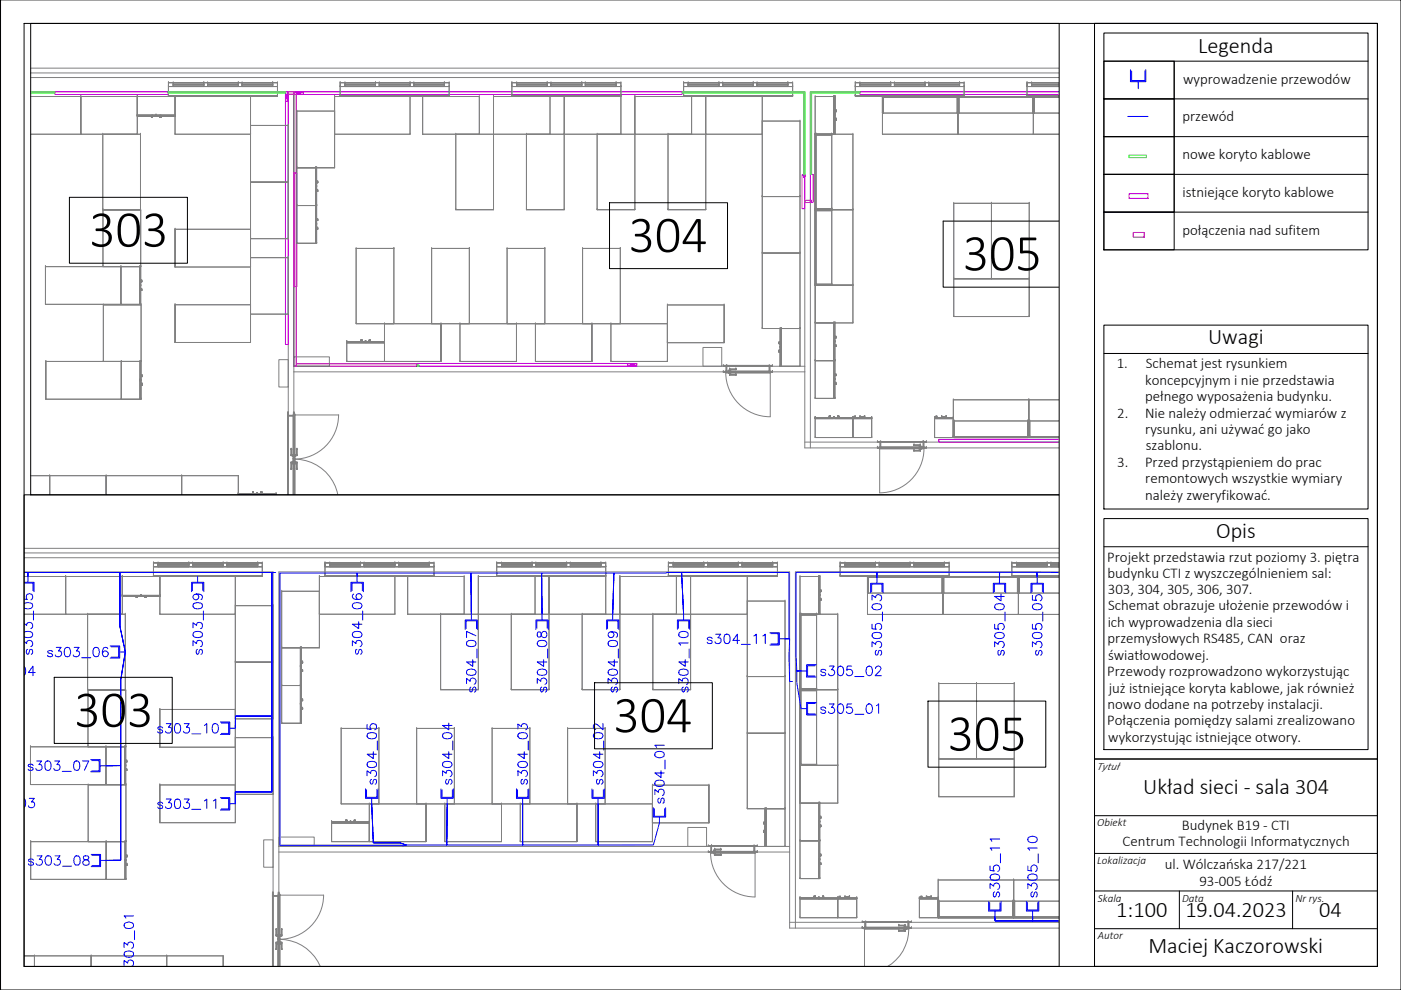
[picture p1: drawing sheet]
<svg xmlns="http://www.w3.org/2000/svg" width="297mm" height="210mm" viewBox="0 0 297 210" stroke-linecap="round" stroke-linejoin="round" font-family="sans-serif">
<defs><g id="words">
<g font-size="11">
<text x="18.9" y="52.3">303</text>
<text x="133.3" y="53.4">304</text>
<text x="204.1" y="57.3">305</text>
<text x="15.7" y="154.1">303</text>
<text x="130" y="155.3">304</text>
<text x="200.9" y="159.1">305</text>
</g>
<g font-size="5.7" fill="#00f">
<text x="44.4" y="140.1" transform="rotate(-90 44.4 140.1)">s303_09</text>
<text x="214.5" y="140.1" transform="rotate(-90 214.5 140.1)">s305_04</text>
<text x="117.5" y="147.8" transform="rotate(-90 117.5 147.8)">s304_08</text>
<text x="147.5" y="147.8" transform="rotate(-90 147.5 147.8)">s304_10</text>
<text x="32.5" y="157">s303_10</text>
<text x="97.4" y="167.6" transform="rotate(-90 97.4 167.6)">s304_04</text>
</g>
<g font-size="5.3" fill="#00f">
<text x="148.9" y="137.9">s304_11</text>
<text x="8.5" y="140.1" transform="rotate(-90 8.5 140.1)">s303_05</text>
<text x="9.2" y="140.8">s303_06</text>
<text x="78" y="140.1" transform="rotate(-90 78 140.1)">s304_06</text>
<text x="188.4" y="140.1" transform="rotate(-90 188.4 140.1)">s305_03</text>
<text x="222.2" y="140.1" transform="rotate(-90 222.2 140.1)">s305_05</text>
<text x="102.3" y="147.8" transform="rotate(-90 102.3 147.8)">s304_07</text>
<text x="132.3" y="147.8" transform="rotate(-90 132.3 147.8)">s304_09</text>
<text x="173.2" y="144.6">s305_02</text>
<text x="173.2" y="152.8">s305_01</text>
<text x="4.9" y="164.7">s303_07</text>
<text x="81.1" y="167.6" transform="rotate(-90 81.1 167.6)">s304_05</text>
<text x="113.2" y="167.6" transform="rotate(-90 113.2 167.6)">s304_03</text>
<text x="129.1" y="167.6" transform="rotate(-90 129.1 167.6)">s304_02</text>
<text x="32.5" y="172.9">s303_11</text>
<text x="142.2" y="171.4" transform="rotate(-90 142.2 171.4)">s304_01</text>
<text x="5.3" y="184.9">s303_08</text>
<text x="213.4" y="191.6" transform="rotate(-90 213.4 191.6)">s305_11</text>
<text x="221.2" y="191.6" transform="rotate(-90 221.2 191.6)">s305_10</text>
</g>
<g font-size="4.7">
<text x="254" y="11.1">Legenda</text>
<text x="256.1" y="73">Uwagi</text>
<text x="257.8" y="114">Opis</text>
<text x="242.4" y="168.4">Układ sieci - sala 304</text>
<text x="236.7" y="194.4">1:100</text>
<text x="251.3" y="194.4">19.04.2023</text>
<text x="279.7" y="194.4">04</text>
<text x="243.5" y="202.1">Maciej Kaczorowski</text>
</g>
<g font-size="3.2">
<text x="250.9" y="17.8">wyprowadzenie przewodów</text>
<text x="250.7" y="25.8">przewód</text>
<text x="250.7" y="33.8">nowe koryto kablowe</text>
<text x="250.7" y="41.8">istniejące koryto kablowe</text>
<text x="250.7" y="49.8">połączenia nad sufitem</text>
<text x="236.8" y="78.1">1.</text>
<text x="242.8" y="81.5">koncepcyjnym i nie przedstawia</text>
<text x="242.9" y="78.1">Schemat jest rysunkiem</text>
<text x="236.9" y="88.5">2.</text>
<text x="242.8" y="88.5">Nie należy odmierzać wymiarów z</text>
<text x="242.8" y="85">pełnego wyposażenia budynku.</text>
<text x="242.8" y="92">rysunku, ani używać go jako</text>
<text x="242.9" y="95.5">szablonu.</text>
<text x="236.9" y="98.9">3.</text>
<text x="242.8" y="98.9">Przed przystąpieniem do prac</text>
<text x="242.8" y="102.4">remontowych wszystkie wymiary</text>
<text x="242.8" y="105.9">należy zweryfikować.</text>
<text x="234.8" y="119.1">Projekt przedstawia rzut poziomy 3. piętra</text>
<text x="234.8" y="122.6">budynku CTI z wyszczególnieniem sal:</text>
<text x="234.9" y="125.9">303, 304, 305, 306, 307.</text>
<text x="234.9" y="129.4">Schemat obrazuje ułożenie przewodów i</text>
<text x="234.8" y="136.4">przemysłowych RS485, CAN oraz</text>
<text x="234.9" y="132.9">ich wyprowadzenia dla sieci</text>
<text x="234.8" y="143.3">Przewody rozprowadzono wykorzystując</text>
<text x="234.9" y="139.8">światłowodowej.</text>
<text x="235.1" y="146.8">już istniejące koryta kablowe, jak również</text>
<text x="234.8" y="153.8">Połączenia pomiędzy salami zrealizowano</text>
<text x="234.8" y="150.3">nowo dodane na potrzeby instalacji.</text>
<text x="235" y="157.2">wykorzystując istniejące otwory.</text>
<text x="238" y="179.5">Centrum Technologii Informatycznych</text>
<text x="250.6" y="176">Budynek B19 - CTI</text>
<text x="247" y="184.3">ul. Wólczańska 217/221</text>
<text x="254.3" y="187.8">93-005 Łódź</text>
</g>
<g font-size="2.4">
<text x="232.6" y="163.3">Tytuł</text>
<text x="232.6" y="175.2">Obiekt</text>
<text x="232.6" y="183.2">Lokalizacja</text>
<text x="232.8" y="191.2">Skala</text>
<text x="250.6" y="191.1">Data</text>
<text x="274.6" y="191.1">Nr rys.</text>
<text x="232.8" y="199.2">Autor</text>
</g>
</g></defs>
<g fill="none" stroke="#00f" stroke-width=".21">
<path d="M239.7 14.8v2.5h3.2v-2.5M239.9 15v2.1h2.8v-2.1M241.3 17.3v1.5M5.9 122.2v1.3M25.4 138.2h1.2M41.9 122.2v1.3M75.7 122.2v1.3M99.9 130.2v1.3M114.9 130.2v1.3M129.9 130.2v1.3M144.9 130.2v1.3M163.2 134.2h2v2.6h-2"/>
<path d="M165.2 135.4h1.2M185.9 122.4v1.3M211.9 122.4v1.3M219.9 122.4v1.3M48.7 154.4h1.2M169.8 150.3h1.2M169.8 142.3h1.2M172.8 149.2h-1.6v2.2h1.6M172.8 141.2h-1.6v2.2h1.6M173 148.9h-2v2.7h2M173 140.9h-2v2.7h2M21.2 162.4h1.3"/>
<path d="M48.7 170.4h1.2M78.8 169.3v1.1M94.8 169.3v1.1M110.8 169.3v1.1M126.8 169.3v1.1M139.8 173.2v1.3M21.3 182.4h1.2M210.9 193.2v1.2M218.9 193.2v1.2"/>
</g>
<g fill="none" stroke="#808080" stroke-width=".21">
<path d="M6.5 19.4h54.6v85.5M6.5 16.4h218M6.5 14.4h218M224.5 19.4h-52.7v75.6M62.3 77.7h108.3M62.3 78.8h108.3M163.1 77.7v1.1M170.6 93.7h53.9M224.5 95h-53.9v-75.6h-108.3v85.5M5.2 118.3h219.3M5.2 116.3h219.3M5.2 121.3h52.7v83.6"/>
<path d="M224.5 121.3h-55.9v75.5M59.1 179.5h108.3M159.9 179.5v1.2M59.1 180.7h108.3M167.4 195.6h57.1M224.5 196.8h-57.1v-75.5h-108.3v83.6"/>
</g>
<path d="M149 73.7h4v4h-4zM145.8 175.4h4v4.1h-4z" fill="none" stroke="#808080" stroke-width=".21"/>
<path d="M59.1 76.3h2v5.8h-2zM62.3 75.7h7.5v2h-7.5zM55.9 178.1h2v5.8h-2zM59.1 177.5h7.5v2h-7.5z" fill="none" stroke="#808080" stroke-width=".21"/>
<g fill="none" stroke="#bf00ff" stroke-width=".21">
<path d="M11.6 19.4h24v.6h-24zM60.5 19.4l.6 2.1M61.1 19.4l-.6 2.1h.6v-2.1h-.6v2.1M62.3 19.4l2 .6v-.6h-2v.6h2M64.3 19.4h80.3v.6h-80.3zM64.3 19.4l-2 .6M224.5 19.4h-42.2v.6h42.2M60.5 21.5h.6v51.5h-.6zM62.3 36.7h.6v24.1h-.6zM170.4 37.1l.2 .5M170.6 37.1v.5h-.2v-.5h.2h-.6v7.2h.6v-7.2l-.2 .5M171.8 37h.6v5.9h-.6z"/>
<path d="M171.8 42.5l.3 .4M172.1 42.5l-.3 .4v-.4h.3v.4h-.3M239.4 41.1h4v1h-4zM133 77.1l2 .6v-.6h-2v.6h2M135 77.1l-2 .6h-44.7v-.6h44.7v.6M224.5 93.1h-25.5v.6h25.5"/>
</g>
<g fill="none" stroke="#808080" stroke-width=".21">
<path d="M6.5 28.5h10.6v-8v8zM17.1 20.5h-10.6h10.6M17.1 28.5h.1M17.1 20.5h.1M17.1 28.5h12v-8v8M17.1 20.5v8h12M17.1 20.5h12M21.8 28.5v16h8h-8M21.8 28.5h8v16M21.8 28.5h.1M29.1 20.5h-12v8M29.1 28.5h.1"/>
<path d="M29.1 20.5h.1M29.1 20.5v3.9v-3.9h8M29.1 20.5h8v3.9M29.1 24.4h.1M29.1 24.4v.3h3.9v-.3M29.1 24.4h3.9v.3h-3.9v-.3h3.9M29.1 24.7h.1M29.1 24.4h8M29.1 24.7h3.9M29.1 24.4v.3M29.8 28.5h-8v16M29.8 28.5h.1"/>
<path d="M29.8 28.5v16M33 24.4h.1M33 24.4h-3.9v.3h3.9v-.3v.3M33 24.7h.1M33.2 24.7h.1M33.2 24.4v.3h3.9M33.2 24.7h3.9v-.3h-3.9v.3h3.9M33.2 24.4h3.9v.3M33.2 24.4h.1M37.1 20.5v3.9h-8M37.1 20.5h.1M37.1 24.4h.1"/>
<path d="M37.1 24.7v-.3v.3M37.1 24.4h-3.9v.3h3.9M37.1 24.4h-3.9v.3M37.1 24.7h.1M37.1 28.5h16v-8v8M37.1 20.5v8h16M37.1 28.5h.1M37.1 20.5h16M53.1 20.5h-16v8M53.1 28.5h.1M53.1 20.5h.1M53.1 38.6v12h8"/>
<path d="M53.1 38.6h.1M53.1 26.6v12h8M53.1 26.6h.1M53.1 26.6v24M61.1 38.6h-8h8v12M61.1 38.6v12h-8M61.1 38.6h.1M61.1 26.6h-8h8v12M61.1 26.6v12h-8M61.1 26.6h.1M62.9 35.6v8h4h-4M62.9 35.6h4v8"/>
<path d="M62.9 35.6h.1M62.9 23.6v12h8h-8M62.9 23.6h8v12M62.9 23.6h.1M66.9 35.6h-4v8M66.9 35.6h.1M66.9 35.6v3.9h.2M66.9 39.5h.1M66.9 35.6h.2h-.2M66.9 39.6h.2h-.2M66.9 39.6h.1M66.9 35.6v16"/>
<path d="M67.1 35.6h.1M67.1 39.6v4h-.2v-4v4M67.1 39.6v4h-.2M67.1 39.6h.1M67.1 39.5h.1M67.1 35.6v3.9M70.9 23.6h-8v12M70.9 35.6h.1M70.9 23.6h.1M70.9 20.5v8v-8h16M70.9 20.5h16v8M70.9 20.5h.1"/>
<path d="M70.9 28.5h.1M70.9 28.5h16M70.9 23.6v12M86.9 20.5v8h-16M86.9 20.5h.1M86.9 28.5h.1M89.6 20.5v8v-8h12M89.6 20.5h12v8M89.6 20.5h.1M89.6 28.5h.1M89.6 28.5h12M96.6 28.5v16h8h-8"/>
<path d="M96.6 28.5h8v16M96.6 28.5h.1M101.6 20.5v8h-12M101.6 20.5h.1M101.6 28.5h.1M104.6 20.5v8v-8h12M104.6 20.5h12v8M104.6 20.5h.1M104.6 28.5h.1M104.6 28.5h-8v16M104.6 28.5h12M104.6 28.5v16"/>
<path d="M111.6 28.5v16h8h-8M111.6 28.5h8v16M111.6 28.5h.1M116.6 20.5v8h-12M116.6 20.5h.1M116.6 28.5h.1M119.6 20.5v8v-8h12M119.6 20.5h12v8M119.6 20.5h.1M119.6 28.5h.1M119.6 28.5h-8v16M119.6 28.5h12"/>
<path d="M119.6 28.5v16M126.6 28.5v16h8h-8M126.6 28.5h8v16M126.6 28.5h.1M131.6 20.5v8h-12M131.6 20.5h.1M131.6 28.5h.1M134.6 20.5v8v-8h12M134.6 20.5h12v8M134.6 20.5h.1M134.6 28.5h.1M134.6 28.5h-8v16"/>
<path d="M134.6 28.5h12M134.6 28.5v16M141.6 28.5v16h8h-8M141.6 28.5h8v16M141.6 28.5h.1M146.6 20.5v8h-12M146.6 20.5h.1M146.6 28.5h.1M149.6 20.5v8v-8h12M149.6 20.5h12v8M149.6 20.5h.1M149.6 28.5h.1"/>
<path d="M149.6 28.5h-8v16M149.6 28.5h12M149.6 28.5v16M161.6 20.5v8h-12M161.6 20.5h.1M161.6 28.5h.1M161.6 25.7v16h8h-8M161.6 25.7h8v16M161.6 25.7h.1M169.6 25.7h-8v16M169.6 25.7h.1M169.6 25.7v16"/>
<path d="M172.8 28.5v16h8h-8M172.8 28.5h8v16M172.8 28.5h.1M172.8 28.5v16h.2M172.8 28.5h3.5v16h-3.5v-16v16M172.8 28.5h3.5v16h-3.5M172.8 20.5v8h4h-4M172.8 20.5h4v8M172.8 20.5h.1M172.8 28.5v32M173 28.5h3.3v.2h-3.3v-.2v.2M173 28.5h3.3v.2h-3.3"/>
<path d="M173 28.5h.1M173 28.7h.1M173 28.5h-.2h.2v16M173 28.5v16h-.2M176.3 28.5h.1M176.3 28.7h.1M176.8 20.5h-4v8M176.8 28.5h.1M176.8 20.5h.1M176.8 24.5h.2v4h-.2M176.8 24.5h.1M176.8 24.5v4h.2v-4h-.2v4"/>
<path d="M176.8 20.5v3.9h.2v-3.9M176.8 20.5v3.9h.2M176.8 24.5v4h.2v-4h-.2h.2M176.8 24.4h.1M176.8 20.5v8M176.8 28.5h.2M177 20.5h-.2h.2M177 24.4h.1M177 20.5v3.9h-.2M177 20.5v3.9h-.2v-3.9h.2v3.9M177 20.5h-.2v3.9M177 24.5h.1"/>
<path d="M177 28.5h.1M177 20.5h.1M177 24.5v4M180.8 28.5h-8v16M180.8 28.5h.1M180.8 28.5v32M187.1 20.5v8v-8h16M187.1 20.5h16v8M187.1 20.5h.1M187.1 28.5h.1M187.1 24h.2v-3.3v3.3M187.1 20.7v3.3h.2"/>
<path d="M187.1 24h.1M187.1 20.7h.1M187.1 20.7h16v-.2v.2M187.1 20.5v.2h16M187.1 20.5h16h-16v3.5h16v-3.5M187.1 20.5v3.5h16v-3.5M187.1 28.5h32M187.1 20.7h.2M187.1 20.5h37.4M187.3 20.7h-.2v3.3M187.3 24h.1M187.3 20.7h.1"/>
<path d="M202.9 20.7h.2h-.2v3.3h.2v-3.3M202.9 20.7v3.3h.2v-3.3M202.9 24h.1M202.9 20.7h.1M203.1 20.5v8v-8h16M203.1 20.5h16v8M203.1 20.5h.1M203.1 28.5h.1M203.1 24h.2v-3.3v3.3M203.1 20.7v3.3h.2M203.1 24h.1M203.1 20.7h.1"/>
<path d="M203.1 20.7h16v-.2v.2M203.1 20.5v.2h16M203.1 20.5h16h-16v3.5h16v-3.5M203.1 20.5v3.5h16v-3.5M203.1 20.5v8h-16M203.1 20.5h-16v.2M203.1 20.7h.2M203.3 20.7h-.2v3.3M203.3 24h.1M203.3 20.7h.1M218.9 20.7h.2h-.2v3.3h.2v-3.3M218.9 20.7v3.3h.2v-3.3"/>
<path d="M218.9 24h.1M218.9 20.7h.1M219.1 20.5v8h-16M219.1 20.5h.1M219.1 28.5h.1M219.1 24h.1M219.1 20.7h.1M219.1 20.5h-16v.2M219.1 20.5v8v-8h5.4M219.1 28.5h5.4h-5.4M219.1 24h.2v-3.3v3.3M219.1 20.7v3.3h.2"/>
<path d="M219.1 20.5v.2h5.4h-5.4M219.1 20.5v3.5h5.4h-5.4v-3.5h5.4zM219.1 20.7h.2M219.3 20.7h-.2v3.3M219.3 24h.1M219.3 20.7h.1M224.5 20.5h-5.4v.2M9.6 56.5v8v-8h16M9.6 56.5h16v8M9.6 56.5h.1M21.8 44.5h.1M21.8 44.5v12h8h-8"/>
<path d="M21.8 44.5h8v12M21.8 56.5h.1M25.6 56.5v8h-16M25.6 56.5h.1M25.6 56.5v8h4.1h-4.1M25.6 56.5h4.1v8M29.7 56.5h-4.1v8M29.7 56.5h.1M29.7 56.5v4h.1M29.7 56.5h.1h-.1M29.7 56.5v8M29.8 44.5h.1"/>
<path d="M29.8 56.5h.1M29.8 44.5h-8v12M29.8 44.5v16M37.1 48.6v8v-8h16M37.1 48.6h16v8M37.1 48.6h.1M37.1 56.6h.1M37.1 56.6h16M53.1 54.6v12h8M53.1 54.6h.1M53.1 48.6v8h-16M53.1 48.6h.1"/>
<path d="M53.1 56.6h.1M53.1 50.6h.1M53.1 54.6v12M61.1 54.6h-8h8v12M61.1 54.6v12h-8M61.1 54.6h.1M61.1 50.6h.1M62.9 43.6v8h4h-4M62.9 43.6h4v8M62.9 51.6h.1M62.9 43.6h.1M66.9 43.6h-4v8"/>
<path d="M66.9 51.6h.1M66.9 43.6h.1M66.9 43.6v3.9h.2M66.9 47.5h.1M66.9 43.6h.2h-.2M66.9 47.6h.2h-.2M66.9 47.6h.1M67.1 43.6h.1M67.1 47.6v4h-.2v-4v4M67.1 47.6v4h-.2M67.1 51.6h.1M67.1 47.6h.1"/>
<path d="M67.1 47.5h.1M67.1 43.6v3.9M75.5 52.7v15.9h8M75.5 52.7h.1M75.5 52.7v15.9M83.5 52.7h-8h8v15.9M83.5 52.7v15.9h-8M83.5 52.7h.1M91.5 52.7v15.9h8M91.5 52.7h.1M91.5 52.7v15.9M96.6 44.5h.1"/>
<path d="M99.5 52.7h-8h8v15.9M99.5 52.7v15.9h-8M99.5 52.7h.1M104.6 44.5h.1M107.5 52.7v15.9h8M107.5 52.7h.1M107.5 52.7v15.9M111.6 44.5h.1M115.5 52.7h-8h8v15.9M115.5 52.7v15.9h-8M115.5 52.7h.1M119.6 44.5h.1"/>
<path d="M123.5 52.7v15.9h8M123.5 52.7h.1M123.5 52.7v15.9M126.6 44.5h.1M131.5 52.7h-8h8v15.9M131.5 52.7v15.9h-8M131.5 52.7h.1M134.6 44.5h.1M141.6 44.5h.1M149.6 44.5h.1M161.6 53.7v16h8h-8M161.6 53.7h8v16"/>
<path d="M161.6 53.7h.1M161.6 41.7v12h8M161.6 41.7h.1M161.6 41.7v12M169.6 53.7h-8v16M169.6 53.7h.1M169.6 41.7h-8h8v12M169.6 41.7v12h-8M169.6 41.7h.1M169.6 53.7v16M172.8 44.5v16h8h-8M172.8 44.5h8v16"/>
<path d="M172.8 44.5h.1M172.8 44.5v16h.2M172.8 44.5h3.5v16h-3.5v-16v16M172.8 44.5h3.5v16h-3.5M173 44.5h3.3v.2h-3.3v-.2v.2M173 44.5h3.3v.2h-3.3M173 44.5h.1M173 44.7h.1M173 44.5h-.2h.2v16M173 44.5v16h-.2M173 44.3v.2h3.3M173 44.3h.1"/>
<path d="M173 44.3v.2M176.3 44.5h.1M176.3 44.7h.1M176.3 44.3h-3.3h3.3v.2M176.3 44.3v.2h-3.3M176.3 44.3h.1M180.8 44.5h-8v16M180.8 44.5h.1M202.2 59.1v8h16M202.2 59.1h.1M202.2 43.1v16h8M202.2 43.1h.1"/>
<path d="M202.2 59.1h16M202.2 43.1v16M210.2 43.1v16h8M210.2 43.1h.1M210.2 59.1h.1M210.2 43.1h-8h8v16M210.2 43.1v16h-8M210.2 43.1v16M218.2 59.1h-16v8M218.2 59.1h.1M218.2 43.1h-8h8v16M218.2 43.1v16h-8"/>
<path d="M218.2 43.1h.1M9.6 64.5h.1M9.6 64.5h16M9.7 76.6v8v-8h16M9.7 76.6h16v8M9.7 76.6h.1M21.9 64.7v11.9h8h-8M21.9 64.7h8v11.9M21.9 76.6h.1M21.9 64.7h.1M25.6 64.5h.1M25.7 76.6v8h-16"/>
<path d="M25.7 76.6h.1M25.7 76.6v8h4h-4M25.7 76.6h4v8M29.7 64.5h.1M29.7 60.5h.1M29.7 60.6h.1h-.1M29.7 60.6h.1M29.7 76.6h-4v8M29.7 76.6h.1M29.7 76.6v4h.2M29.7 76.6h.2h-.2M29.7 76.6v8"/>
<path d="M29.8 60.6v3.9h-.1v-3.9v3.9M29.8 60.6v3.9h-.1M29.8 64.5h.1M29.8 60.6h.1M29.8 60.5h.1M29.9 76.6h.1M29.9 64.7h-8v11.9M29.9 64.7h.1M29.9 64.7v15.9M37.1 64.6v8v-8h16M37.1 64.6h16v8M37.1 64.6h.1"/>
<path d="M37.1 72.6h.1M37.1 72.6h16M53.1 64.6v8h-16M53.1 64.6h.1M53.1 72.6h.1M53.1 66.6h.1M61.1 66.6h.1M73.5 76.6h8v-3.9v3.9M73.5 72.7v3.9h8M73.5 76.6h.1M73.5 72.7h.1M73.5 72.4v.3v-.3"/>
<path d="M73.5 72.4h4v.3h-4M73.5 72.4h4v.3M73.5 72.4h4v.3h-4v-.3h4M73.5 72.4v.3h4M73.5 72.4h.1M73.5 72.7h8M75.5 68.6h.1M77.5 72.4h.1M77.5 72.4v.3h-4M77.5 72.7h.1M77.6 72.7v-.3h3.9v.3M77.6 72.7h.1"/>
<path d="M77.6 72.7h3.9v-.3h-3.9v.3h3.9M77.6 72.4v.3v-.3h3.9v.3h-3.9M77.6 72.4h.1M77.6 72.4h3.9M81.5 72.7h-8v3.9M81.5 76.6h.1M81.5 72.7h.1M81.5 72.4h.1M81.5 76.6h12v-8v8M81.5 68.6v8h12M81.5 68.6h.1M81.5 72.4v.3"/>
<path d="M81.5 68.6h12M83.5 68.6h.1M91.5 68.6h.1M93.5 68.6h-12v8M93.5 76.6h.1M93.5 68.6h.1M97.5 76.6h12v-8v8M97.5 68.6v8h12M97.5 76.6h.1M97.5 68.6h.1M97.5 68.6h12M99.5 68.6h.1"/>
<path d="M107.5 68.6h.1M109.5 68.6h-12v8M109.5 76.6h.1M109.5 68.6h.1M113.5 76.6h12v-8v8M113.5 68.6v8h12M113.5 76.6h.1M113.5 68.6h.1M113.5 68.6h12M115.5 68.6h.1M123.5 68.6h.1M125.5 68.6h-12v8"/>
<path d="M125.5 76.6h.1M125.5 68.6h.1M129.5 76.6h12v-8v8M129.5 68.6v8h12M129.5 76.6h.1M129.5 68.6h.1M129.5 68.6h12M131.5 68.6h.1M141.5 68.6h-12v8M141.5 76.6h.1M141.5 68.6h.1M141.5 72.7h12v-8v8"/>
<path d="M141.5 64.7v8h12M141.5 72.7h.1M141.5 64.7h.1M141.5 64.7h12M153.5 64.7h-12v8M153.5 72.7h.1M153.5 64.7h.1M161.6 69.7h.1M165.4 77.7h.2h-.2M165.4 73.7h.1M165.4 77.7v-4h.2v4M165.4 73.7h.2v4"/>
<path d="M165.4 73.7v4h.2v-4h-.2v4M165.4 73.6h.2h-.2v-3.9h.2v3.9M165.4 73.6h.1M165.4 69.7h.1M165.4 77.7h.1M165.4 69.7v3.9M165.4 69.7h.2M165.6 69.7v8h4M165.6 69.7h.1M165.6 77.7h.1M165.6 69.7h-.2v3.9h.2M165.6 73.6h.1"/>
<path d="M165.6 69.7v3.9h-.2v-3.9h.2v3.9M165.6 73.7h-.2v4M165.6 73.7v4h-.2M165.6 73.7h.1M165.6 69.7v8M169.6 69.7h-4h4v8M169.6 69.7v8h-4M169.6 69.7h.1M169.6 77.7h.1M172.8 60.5h.1M172.8 60.5v8v-8h8M172.8 60.5h8v8"/>
<path d="M172.8 68.5h.1M172.8 76.5v8h4h-4M172.8 76.5h4v8M172.8 76.5h.1M172.8 68.5v8h4h-4M172.8 68.5h4v8M172.8 68.5h8M173 60.3v.2h3.3M173 60.3h.1M173 60.5h.1M173 60.3v.2M176.3 60.3h-3.3h3.3v.2"/>
<path d="M176.3 60.3v.2h-3.3M176.3 60.3h.1M176.3 60.5h.1M176.8 76.5h-4v8M176.8 76.5h.1M176.8 76.5v3.9h.2M176.8 76.5h.2h-.2M176.8 68.5h-4v8M176.8 68.5h.1M176.8 68.5v3.9h.2M176.8 72.4h.1M176.8 68.5h.2h-.2"/>
<path d="M176.8 72.5h.2h-.2M176.8 72.5h.1M176.8 68.5v16M177 76.5h.1M177 68.5h.1M177 72.5v4h-.2v-4v4M177 72.5v4h-.2M177 72.5h.1M177 72.4h.1M177 68.5v3.9M177 76.5v3.9M180.8 60.5h.1"/>
<path d="M180.8 60.5v8h-8M180.8 68.5h.1M202.2 67.1h16v-8v8M202.2 67.1h.1M218.2 67.1h.1M9.7 84.6h.1M9.7 84.6h16M25.7 84.6h.1M29.7 84.6h.1M29.7 80.6h.1M29.7 80.7h.2h-.2M29.7 80.7h.1"/>
<path d="M29.9 80.7v3.9h-.2v-3.9v3.9M29.9 80.7v3.9h-.2M29.9 84.6h.1M29.9 80.7h.1M29.9 80.6h.1M62.2 88.2v9.1h.3M62.2 97.3h.1M62.2 88.2h.2h-.2M62.2 88.2h.1M62.2 97.3h.3h-.3v7.6zM62.4 88.2l.1-.1v9.2M62.4 88.1h.1"/>
<path d="M62.4 88.2h.1M62.4 88.1v.1M62.5 97.3h.1M62.5 88.1h.1M62.5 88.1v16.8M172.8 92.8h8v-4.1v4.1M172.8 88.7v4.1h8M172.8 92.8h.1M172.8 88.7h.1M172.8 88.5v.2v-.2M172.8 88.5h4v.2h-4M172.8 88.5h4v.2"/>
<path d="M172.8 88.5h4v.2h-4v-.2h4M172.8 88.5v.2h4M172.8 88.5h.1M172.8 84.5h.1M172.8 88.7h12M176.8 88.5h.1M176.8 88.5v.2h-4M176.8 88.7h.1M176.8 84.5h.1M176.8 80.4h.1M176.8 80.5h.2h-.2M176.8 80.5h.1"/>
<path d="M176.9 88.7v-.2h3.9v.2M176.9 88.7h.1M176.9 88.7h3.9v-.2h-3.9v.2h3.9M176.9 88.5v.2v-.2h3.9v.2h-3.9M176.9 88.5h.1M176.9 88.5h3.9M177 80.5v4h-.2v-4v4M177 80.5v4h-.2M177 84.5h.1M177 80.5h.1M177 80.4h.1M180.8 88.7h-8v4.1"/>
<path d="M180.8 92.8h.1M180.8 88.7h.1M180.8 88.5h.1M180.8 92.8h4v-4.1v4.1M180.8 88.7v4.1h4M180.8 88.7h4h-4v-.2h4v.2M180.8 88.7v-.2h4v.2M180.8 88.5v.2v-.2h4M180.8 88.5h4v.2M180.8 88.5v.2M184.8 88.7h-4v4.1M184.8 92.8h.1"/>
<path d="M184.8 88.7h.1M184.8 88.5h.1M184.8 88.5v.2h-4M198.1 92.8h4v-4.1v4.1M198.1 88.7v4.1h4M198.1 92.8h.1M198.1 88.7h.1M198.1 88.7h4h-4v-.2h4v.2M198.1 88.7v-.2h4v.2M198.1 88.5h.1M198.1 88.5v.2v-.2h4M198.1 88.5h4v.2"/>
<path d="M198.1 88.7h4M202.1 84.8h22.4h-6.4v8M202.1 92.8h16v-8v8M202.1 84.8v8h16M202.1 92.8h.1M202.1 84.8h.1M202.1 92.6v-3.3h.2v3.3h-.2h.2M202.1 92.6v-3.3h.2v3.3M202.1 89.3h.1M202.1 92.6h.1M202.1 92.6v.2v-.2h16M202.1 92.6h16v.2"/>
<path d="M202.1 92.8v-3.5h16v3.5h-16h16M202.1 92.8v-3.5h16v3.5M202.1 88.7h-4v4.1M202.1 88.7h.1M202.1 88.5h.1M202.1 88.5v.2h-4M202.1 92.8h16M202.3 89.3h.1M202.3 92.6h.1M217.9 92.6h6.6h-6.4v.2v-.2M217.9 89.3v3.3v-3.3h.2M217.9 89.3h.2v3.3"/>
<path d="M217.9 89.3h.1M217.9 92.6h.1M218.1 84.8v8h6.4h-6.4M218.1 92.8h.1M218.1 84.8h.1M218.1 92.6v-3.3h.2v3.3h-.2h.2M218.1 92.6v-3.3h.2v3.3M218.1 89.3h.1M218.1 92.6h.1M218.1 92.8h6.4h-6.4M218.1 84.8h-16v8M218.1 89.3v3.3h-.2"/>
<path d="M218.1 92.6v.2h-16M218.3 89.3h.1M218.3 92.6h.1M224.5 89.3h-6.4v3.5M224.5 92.8h-6.4h6.4M10.5 104.9v-4v4M10.5 100.9h-4h4M10.5 100.9v4v-4h12M10.5 100.9h.1M10.5 100.9h40h-12v4v-4M22.5 100.9v4v-4h16M22.5 100.9h.1"/>
<path d="M22.5 104.9v-4v4M38.5 104.9v-4v4M38.5 100.9h.1M50.5 104.8h8M50.5 104.8h.1M50.5 104.7v.1v-.1M50.5 104.7h4v.1h-4M50.5 104.7h4v.1M50.5 104.7h4v.1h-4v-.1h4M50.5 104.7v.1h4M50.5 104.7h.1M50.5 104.9v-4v4"/>
<path d="M54.5 104.7h.1M54.5 104.7v.1h-4M54.5 104.8h.1M54.6 104.8v-.1h3.9v.1M54.6 104.8h.1M54.6 104.8h3.9v-.1h-3.9v.1h3.9M54.6 104.7v.1v-.1h3.9v.1h-3.9M54.6 104.7h.1M54.6 104.7h3.9M58.5 104.9h.1M58.5 104.8h.1M58.5 104.7h.1"/>
<path d="M58.5 104.7v.1M5.2 130.2h8.7v-8v8zM13.9 122.2h-8.7h8.7M13.9 130.2h.1M13.9 122.2h.1M13.9 130.2h12v-8v8M13.9 122.2v8h12M13.9 122.2h12M18.6 130.2v16h8h-8M18.6 130.2h8v16M18.6 130.2h.1M25.9 122.2h-12v8"/>
<path d="M25.9 130.2h.1M25.9 122.2h.1M25.9 122.2v4.1v-4.1h8M25.9 122.2h8v4.1M25.9 126.3h.1M25.9 126.3v.2h4v-.2M25.9 126.3h4v.2h-4v-.2h4M25.9 126.5h.1M25.9 126.3h8M25.9 126.5h4M25.9 126.3v.2M26.6 130.2h-8v16"/>
<path d="M26.6 130.2h.1M26.6 130.2v16M29.9 126.3h.1M29.9 126.3h-4v.2h4v-.2v.2M29.9 126.5h.1M30 126.5h.1M30 126.3v.2h3.9M30 126.5h3.9v-.2h-3.9v.2h3.9M30 126.3h3.9v.2M30 126.3h.1M33.9 122.2v4.1h-8M33.9 122.2h.1"/>
<path d="M33.9 126.3h.1M33.9 126.5v-.2v.2M33.9 126.3h-3.9v.2h3.9M33.9 126.3h-3.9v.2M33.9 126.5h.1M33.9 130.2h16v-8v8M33.9 122.2v8h16M33.9 130.2h.1M33.9 122.2h16M49.9 122.2h-16v8M49.9 130.2h.1M49.9 122.2h.1"/>
<path d="M49.9 128.4v12h8M49.9 128.4h.1M49.9 128.4v24M57.9 128.4h-8h8v12M57.9 128.4v12h-8M57.9 128.4h.1M59.7 137.3v8h4h-4M59.7 137.3h4v8M59.7 137.3h.1M59.7 125.4v11.9h8h-8M59.7 125.4h8v11.9M59.7 125.4h.1"/>
<path d="M63.7 137.3h-4v8M63.7 137.3h.1M63.7 137.3v4h.2M63.7 137.3h.2h-.2M63.7 137.3v16M63.9 137.3h.1M63.9 137.3v4M67.7 125.4h-8v11.9M67.7 137.3h.1M67.7 125.4h.1M67.7 122.2v8v-8h16M67.7 122.2h16v8"/>
<path d="M67.7 122.2h.1M67.7 130.2h.1M67.7 130.2h16M67.7 125.4v11.9M83.7 122.2v8h-16M83.7 122.2h.1M83.7 130.2h.1M86.4 122.2v8v-8h12M86.4 122.2h12v8M86.4 122.2h.1M86.4 130.2h.1M86.4 130.2h12"/>
<path d="M93.4 130.2v16h8h-8M93.4 130.2h8v16v-16M93.4 130.2h.1M98.4 122.2v8h-12M98.4 122.2h.1M98.4 130.2h.1M101.4 122.2v8v-8h12M101.4 122.2h12v8M101.4 122.2h.1M101.4 130.2h.1M101.4 130.2h-8v16M101.4 130.2h12"/>
<path d="M108.4 130.2v16h8h-8M108.4 130.2h8v16v-16M108.4 130.2h.1M113.4 122.2v8h-12M113.4 122.2h.1M113.4 130.2h.1M116.4 122.2v8v-8h12M116.4 122.2h12v8M116.4 122.2h.1M116.4 130.2h.1M116.4 130.2h-8v16M116.4 130.2h12"/>
<path d="M123.4 130.2v16h8h-8M123.4 130.2h8v16v-16M123.4 130.2h.1M128.4 122.2v8h-12M128.4 122.2h.1M128.4 130.2h.1M131.4 122.2v8v-8h12M131.4 122.2h12v8M131.4 122.2h.1M131.4 130.2h.1M131.4 130.2h-8v16M131.4 130.2h12"/>
<path d="M138.4 130.2v16h8h-8M138.4 130.2h8v16v-16M138.4 130.2h.1M143.4 122.2v8h-12M143.4 122.2h.1M143.4 130.2h.1M146.4 122.2v8v-8h12M146.4 122.2h12v8M146.4 122.2h.1M146.4 130.2h.1M146.4 130.2h-8v16M146.4 130.2h12"/>
<path d="M158.4 122.2v8h-12M158.4 122.2h.1M158.4 130.2h.1M158.4 127.4v16h8h-8M158.4 127.4h8v16M158.4 127.4h.1M166.4 127.4h-8v16M166.4 127.4h.1M166.4 127.4v16M169.6 130.2h8v16h-8v16.1M169.6 130.2v16h8h-8M169.6 130.2h.1"/>
<path d="M169.6 130.2v16h.2M169.6 130.2h3.5v16h-3.5v-16v16M169.6 130.2h3.5v16h-3.5M169.6 122.2v8h4h-4M169.6 122.2h4v8M169.6 122.2h.1M169.6 130.2v32.1M169.8 130.2h3.3v.2h-3.3v-.2v.2M169.8 130.2h3.3v.2h-3.3M169.8 130.2h.1M169.8 130.4h.1M169.8 130.2h-.2h.2v16"/>
<path d="M169.8 130.2v16h-.2M173.1 130.2h.1M173.1 130.4h.1M173.6 122.2h-4v8M173.6 130.2h.1M173.6 122.2h.1M173.6 126.3h.2v3.9h-.2M173.6 126.3h.1M173.6 126.3v3.9h.2v-3.9h-.2v3.9M173.6 122.2v4h.2v-4M173.6 122.2v4h.2M173.6 126.3v3.9h.2v-3.9h-.2h.2"/>
<path d="M173.6 126.2h.1M173.6 122.2v8M173.6 130.2h.2M173.8 122.2h-.2h.2M173.8 126.2h.1M173.8 122.2v4h-.2M173.8 122.2v4h-.2v-4h.2v4M173.8 122.2h-.2v4M173.8 126.3h.1M173.8 130.2h.1M173.8 122.2h.1M173.8 126.3v3.9"/>
<path d="M177.6 130.2h-8v16M177.6 130.2h.1M177.6 130.2v32.1M183.9 122.2v8.1v-8.1h16M183.9 122.2h16v8.1M183.9 122.2h.1M183.9 122.4v3.3h.2v-3.3v3.3h-.2v-3.3h.2M183.9 122.4h.1M183.9 122.4h16v-.2v.2M183.9 122.2v.2h16M183.9 122.2h16h-16v3.5h16v-3.5M183.9 122.2v3.5h16v-3.5"/>
<path d="M183.9 122.4h.2M183.9 122.2h40.6M184.1 122.4h.1M199.7 122.4h.2h-.2v3.3h.2v-3.3M199.7 122.4v3.3h.2v-3.3M199.7 125.7h.1M199.7 122.4h.1M199.9 122.2v8.1v-8.1h16M199.9 122.2h16v8.1M199.9 122.2h.1M199.9 130.3h.1M199.9 125.7h.2v-3.3v3.3"/>
<path d="M199.9 122.4v3.3h.2M199.9 125.7h.1M199.9 122.4h.1M199.9 122.4h16v-.2v.2M199.9 122.2v.2h16M199.9 122.2h16h-16v3.5h16v-3.5M199.9 122.2v3.5h16v-3.5M199.9 122.2v8.1h-16h32M199.9 122.2h-16v.2M199.9 122.4h.2M200.1 122.4h-.2v3.3M200.1 125.7h.1"/>
<path d="M200.1 122.4h.1M215.7 122.4h.2h-.2v3.3h.2v-3.3M215.7 122.4v3.3h.2v-3.3M215.7 122.4h.1M215.9 122.2v8.1h-16M215.9 122.2h.1M215.9 122.4h.1M215.9 122.2h-16v.2M215.9 122.2v8.1v-8.1h8.6M215.9 130.3h8.6h-8.6M215.9 122.4v3.3h.2v-3.3v3.3h-.2v-3.3h.2M215.9 122.2v.2h8.6h-8.6"/>
<path d="M215.9 122.2v3.5h8.6h-8.6v-3.5h8.6zM215.9 122.4h.2M216.1 122.4h.1M224.5 122.2h-8.6v.2M6.5 158.3v8v-8h16M6.5 158.3h16v8M6.5 158.3h.1M18.6 146.2h.1M18.7 146.4v11.9h8h-8M18.7 146.4h8v11.9M18.7 158.3h.1M18.7 146.4h.1"/>
<path d="M22.5 158.3v8h-16h16M22.5 158.3h.1M22.5 158.3v8h3.9h-3.9M22.5 158.3h3.9v8M26.4 158.3h-3.9v8M26.4 158.3h.1M26.4 158.3v4h.3M26.4 158.3h.3h-.3M26.4 158.3v8M26.6 146.2h.1M26.7 158.3h.1M26.7 146.4h-8v11.9"/>
<path d="M26.7 146.4h.1M26.7 146.4v15.9M49.9 156.4v12h8M49.9 156.4h.1M49.9 150.4h-16v8v-8h16v8M49.9 150.4v8h-16h16M49.9 150.4h.1M49.9 158.4h.1M49.9 140.4v12h8M49.9 140.4h.1M49.9 152.4h.1M49.9 156.4v12"/>
<path d="M57.9 156.4h-8h8v12M57.9 156.4v12h-8M57.9 156.4h.1M57.9 140.4h-8h8v12M57.9 140.4v12h-8M57.9 140.4h.1M57.9 152.4h.1M59.7 145.3v8h4h-4M59.7 145.3h4v8M59.7 153.3h.1M59.7 145.3h.1M63.7 145.3h-4v8"/>
<path d="M63.7 153.3h.1M63.7 145.3h.1M63.7 145.3v4h.2M63.7 149.3h.1M63.7 145.3h.2h-.2M63.7 149.4h.2h-.2M63.7 149.4h.1M63.7 141.3h.1M63.7 141.4h.2h-.2M63.7 141.4h.1M63.9 145.3h.1M63.9 149.4v3.9h-.2v-3.9v3.9"/>
<path d="M63.9 149.4v3.9h-.2M63.9 153.3h.1M63.9 149.4h.1M63.9 149.3h.1M63.9 141.4v3.9h-.2v-3.9v3.9M63.9 141.4v3.9h-.2M63.9 141.4h.1M63.9 141.3h.1M63.9 145.3v4M72.3 154.4v16h8M72.3 154.4h.1M72.3 154.4v16"/>
<path d="M88.3 154.4v16h8M88.3 154.4h.1M88.3 154.4v16M93.4 146.2h.1M104.3 154.4v16h8M104.3 154.4h.1M104.3 154.4v16M108.4 146.2h.1M120.3 154.4v16h8M120.3 154.4h.1M120.3 154.4v16M123.4 146.2h.1"/>
<path d="M138.4 146.2h.1M158.4 155.5v16h8h-8M158.4 155.5h8v16M158.4 155.5h.1M158.4 143.4v12.1h8M158.4 143.4h.1M158.4 143.4v12.1M166.4 155.5h-8v16M166.4 155.5h.1M166.4 143.4h-8h8v12.1M166.4 143.4v12.1h-8M166.4 143.4h.1"/>
<path d="M166.4 155.5v16M169.6 146.2v16.1h8h-8M169.6 146.2h8v16.1M169.6 146.2h.1M169.6 146.2v16.1h.2M169.6 146.2h3.5v16.1h-3.5v-16.1v16.1M169.6 146.2h3.5v16.1h-3.5M169.8 146.2h3.3v.2h-3.3v-.2v.2M169.8 146.2h3.3v.2h-3.3M169.8 146.2h.1M169.8 146.4h.1M169.8 146.2h-.2h.2v16.1"/>
<path d="M169.8 146.2v16.1h-.2M169.8 146.1v.1h3.3v-.1h-3.3h3.3v.1h-3.3M169.8 146.1h.1M169.8 146.1v.1M199 144.9v16h8M199 144.9h.1M199 144.9v16M207 144.9v16h8M207 144.9h.1M207 144.9h-8h8v16M207 144.9v16h-8M207 144.9v16"/>
<path d="M215 144.9h-8h8v16M215 144.9v16h-8M215 144.9h.1M6.5 178.4v8.1v-8.1h16M6.5 178.4h16v8.1M6.5 178.4h.1M18.7 178.4h8h-8v-12h8v12M18.7 178.4h.1M22.5 166.3h.1M22.5 178.4v8.1h-16h16M22.5 178.4h.1M22.5 178.4v8.1h4h-4"/>
<path d="M22.5 178.4h4v8.1M26.4 166.3h.1M26.4 162.3h.1M26.4 162.4h.3h-.3M26.4 162.4h.1M26.5 178.4h-4v8.1M26.5 178.4h.1M26.5 178.4v4h.2M26.5 178.4h.2h-.2M26.5 178.4v8.1M26.7 162.4v3.9h-.3v-3.9v3.9M26.7 162.4v3.9h-.3"/>
<path d="M26.7 166.3h.1M26.7 162.4h.1M26.7 162.3h.1M26.7 178.4h.1M26.7 166.4h-8v12M26.7 166.4h.1M26.7 166.4v16M33.9 166.4v8v-8h16M33.9 166.4h16v8M33.9 166.4h.1M49.9 166.4v8h-16h16M49.9 166.4h.1"/>
<path d="M49.9 174.4h.1M49.9 168.4h.1M57.9 168.4h.1M70.3 178.4h8v-3.9v3.9M70.3 174.5v3.9h8M70.3 178.4h.1M70.3 174.5h.1M70.3 174.3v.2v-.2M70.3 174.3h4v.2h-4M70.3 174.3h4v.2M70.3 174.3h4v.2h-4v-.2h4M70.3 174.3v.2h4"/>
<path d="M70.3 174.3h.1M70.3 174.5h8M72.3 170.4h8v-16h-8h8v16M72.3 170.4h.1M74.3 174.3h.1M74.3 174.3v.2h-4M74.3 174.5h.1M74.4 174.5v-.2h3.9v.2M74.4 174.5h.1M74.4 174.5h3.9v-.2h-3.9v.2h3.9M74.4 174.3v.2v-.2h3.9v.2h-3.9M74.4 174.3h.1"/>
<path d="M74.4 174.3h3.9M78.3 174.5h-8v3.9M78.3 178.4h.1M78.3 174.5h.1M78.3 174.3h.1M78.3 178.4h12v-8v8M78.3 170.4v8h12M78.3 170.4h.1M78.3 174.3v.2M78.3 170.4h12M80.3 170.4h.1M88.3 170.4h8v-16h-8h8v16"/>
<path d="M88.3 170.4h.1M90.3 170.4h-12v8M90.3 178.4h.1M90.3 170.4h.1M94.3 178.4h12v-8v8M94.3 170.4v8h12M94.3 178.4h.1M94.3 170.4h.1M94.3 170.4h12M96.3 170.4h.1M104.3 170.4h8v-16h-8h8v16M104.3 170.4h.1"/>
<path d="M106.3 170.4h-12v8M106.3 178.4h.1M106.3 170.4h.1M110.3 178.4h12v-8v8M110.3 170.4v8h12M110.3 178.4h.1M110.3 170.4h.1M110.3 170.4h12M112.3 170.4h.1M120.3 170.4h8v-16h-8h8v16M120.3 170.4h.1M122.3 170.4h-12v8"/>
<path d="M122.3 178.4h.1M122.3 170.4h.1M126.3 178.4h12v-8v8M126.3 170.4v8h12M126.3 170.4h12h-12v8M126.3 178.4h.1M126.3 170.4h.1M128.3 170.4h.1M138.3 178.4h.1M138.3 174.5h12v-8v8M138.3 174.5h.1M150.3 166.5h-12v8h12"/>
<path d="M150.3 166.5h-12v8M150.3 174.5h.1M150.3 166.5h.1M158.4 171.5h.1M162.2 179.5h.2h-.2M162.2 175.5h.1M162.2 179.5v-4h.2v4M162.2 175.5h.2v4M162.2 175.5v4h.2v-4h-.2v4M162.2 175.4h.2h-.2v-3.9h.2v3.9M162.2 175.4h.1M162.2 171.5h.1"/>
<path d="M162.2 179.5h.1M162.2 171.5v3.9M162.2 171.5h.2M162.4 171.5v8h4M162.4 171.5h.1M162.4 179.5h.1M162.4 171.5h-.2v3.9h.2M162.4 175.4h.1M162.4 171.5v3.9h-.2v-3.9h.2v3.9M162.4 175.5h-.2v4M162.4 175.5v4h-.2M162.4 175.5h.1"/>
<path d="M162.4 171.5v8M166.4 171.5h-4h4v8M166.4 171.5v8h-4M166.4 171.5h.1M166.4 179.5h.1M169.6 162.3h.1M169.6 162.3v8v-8h8M169.6 162.3h8v8M169.6 170.3h.1M169.6 178.3v8h4h-4M169.6 178.3h4v8M169.6 178.3h.1"/>
<path d="M169.6 170.3v8h4h-4M169.6 170.3h4v8M169.6 170.3h8M169.8 162.1v.2h3.3M169.8 162.1h.1M169.8 162.3h.1M169.8 162.1v.2M173.1 162.1h-3.3h3.3v.2M173.1 162.1v.2h-3.3M173.1 162.1h.1M173.1 162.3h.1M173.6 178.3h-4v8"/>
<path d="M173.6 178.3h.1M173.6 178.3v3.9h.2M173.6 178.3h.2h-.2M173.6 170.3h-4v8M173.6 170.3h.1M173.6 170.3v3.9h.2M173.6 174.2h.1M173.6 170.3h.2h-.2M173.6 174.3h.2h-.2M173.6 174.3h.1M173.6 170.3v16M173.8 178.3h.1"/>
<path d="M173.8 170.3h.1M173.8 174.3v4h-.2v-4v4M173.8 174.3v4h-.2M173.8 174.3h.1M173.8 174.2h.1M173.8 170.3v3.9M173.8 178.3v3.9M177.6 162.3h.1M177.6 162.3v8h-8M177.6 170.3h.1M199 168.9h16v-8v8M199 160.9v8h16"/>
<path d="M199 168.9h.1M199 160.9h.1M199 160.9h16M207 160.9h.1M215 160.9h-16v8M215 168.9h.1M215 160.9h.1M22.5 186.5h.1M26.5 186.5h.1M26.5 182.4h.1M26.5 182.5h.2h-.2M26.5 182.5h.1"/>
<path d="M26.7 182.5v4h-.2v-4v4M26.7 182.5v4h-.2M26.7 186.5h.1M26.7 182.5h.1M26.7 182.4h.1M59 190v9.2h.3M59 199.2h.1M59 190h.2h-.2M59 190h.1M59 199.2h.3h-.3v5.7zM59.2 190l.1-.1v9.3M59.2 189.9h.1"/>
<path d="M59.2 190h.1M59.2 189.9v.1M59.3 199.2h.1M59.3 189.9h.1M59.3 189.9v15M169.6 194.6h8v-4v4M169.6 190.6v4h8M169.6 194.6h.1M169.6 190.6h.1M169.6 190.4v.2v-.2M169.6 190.4h4v.2h-4M169.6 190.4h4v.2"/>
<path d="M169.6 190.4h4v.2h-4v-.2h4M169.6 190.4v.2h4M169.6 190.4h.1M169.6 186.3h.1M169.6 190.6h12M173.6 190.4h.1M173.6 190.4v.2h-4M173.6 190.6h.1M173.6 186.3h.1M173.6 182.2h.1M173.6 182.3h.2h-.2M173.6 182.3h.1"/>
<path d="M173.7 190.6v-.2h3.9v.2M173.7 190.6h.1M173.7 190.6h3.9v-.2h-3.9v.2h3.9M173.7 190.4v.2v-.2h3.9v.2h-3.9M173.7 190.4h.1M173.7 190.4h3.9M173.8 182.3v4h-.2v-4v4M173.8 182.3v4h-.2M173.8 186.3h.1M173.8 182.3h.1M173.8 182.2h.1M177.6 190.6h-8v4"/>
<path d="M177.6 194.6h.1M177.6 190.6h.1M177.6 190.4h.1M177.6 194.6h4v-4v4M177.6 190.6v4h4M177.6 190.6h4h-4v-.2h4v.2M177.6 190.6v-.2h4v.2M177.6 190.4v.2v-.2h4M177.6 190.4h4v.2M177.6 190.4v.2M181.6 190.6h-4v4M181.6 194.6h.1"/>
<path d="M181.6 190.6h.1M181.6 190.4h.1M181.6 190.4v.2h-4M194.9 194.6h4v-4v4M194.9 190.6v4h4M194.9 194.6h.1M194.9 190.6h.1M194.9 190.6h4h-4v-.2h4v.2M194.9 190.6v-.2h4v.2M194.9 190.4h.1M194.9 190.4v.2v-.2h4M194.9 190.4h4v.2"/>
<path d="M194.9 190.6h4M198.9 194.6v-8h16v8h9.6h-9.6M198.9 186.6h25.6h-9.6v8M198.9 194.6h16v-8v8M198.9 186.6v8h16M198.9 194.6h.1M198.9 186.6h.1M198.9 194.4v-3.3h.2v3.3h-.2h.2M198.9 194.4v-3.3h.2v3.3M198.9 191.1h.1M198.9 194.4h.1M198.9 194.4v.2v-.2h16"/>
<path d="M198.9 194.4h16v.2M198.9 194.6v-3.5h16v3.5h-16h16M198.9 194.6v-3.5h16v3.5M198.9 190.6h-4v4M198.9 190.6h.1M198.9 190.4h.1M198.9 190.4v.2h-4M198.9 194.6h16M199.1 191.1h.1M199.1 194.4h.1M214.7 194.4h9.8h-9.6v.2v-.2M214.7 194.4h.2v-3.3h-.2v3.3v-3.3h.2v3.3"/>
<path d="M214.7 194.4h.1M214.9 194.6h.1M214.9 194.4v-3.3h.2v3.3h-.2h.2M214.9 194.4v-3.3h.2v3.3M214.9 194.4h.1M214.9 194.6h9.6h-9.6M214.9 194.4v.2h-16M215.1 194.4h.1M224.5 191.1h-9.6v3.5M224.5 194.6h-9.6h9.6M7.3 204.9v-2.2v2.2M7.3 202.7h-2.1h2.1"/>
<path d="M7.3 202.7v2.2v-2.2h12M7.3 202.7h.1M7.3 202.7h40h-12v2.2v-2.2M19.3 202.7v2.2v-2.2h16M19.3 202.7h.1M19.3 204.9v-2.2v2.2M35.3 204.9v-2.2v2.2M35.3 202.7h.1M47.3 204.9v-2.2v2.2"/>
</g>
<g fill="none" stroke="#808080" stroke-width=".21">
<path d="M32.1 24.7h.2h-.2M32.1 24.7v.2zM32.1 24.7h.2v.1h-.2h.2M32.1 24.7h.2v.2M32.1 24.7h.1M32.1 24.8h.1M32.1 24.9h.1M32.1 24.9h.2M32.3 24.7v.2h-.2M32.3 24.7h.1M32.3 24.8h.1M32.3 24.9h.1"/>
<path d="M32.3 24.7v.1M33.9 24.7v.2h.2M33.9 24.8h.1M33.9 24.7h.1M33.9 24.9h.1M33.9 24.7h.2M33.9 24.7v.2M34.1 24.7h-.2v.1h.2h-.2M34.1 24.7h-.2h.2M34.1 24.8v-.1v.2M34.1 24.7v.2h-.2M34.1 24.7h.1"/>
<path d="M34.1 24.8h.1M34.1 24.9h.1M34.1 24.7v.1M67.1 38.5v.2h.2v-.2v.2M67.1 38.5v.2v-.2M67.1 38.5h.3v.2M67.1 38.5h.1M67.1 38.7h.1M67.1 38.5v.2M67.1 38.5h.2M67.1 38.7h.3M67.3 38.5h-.2h.3"/>
<path d="M67.3 38.7h.1M67.3 38.5h.1M67.4 38.5v.2h-.3M67.4 38.7h.1M67.4 38.5h.1M177 25.5v-.3v.3M177 25.5h.3zM177 25.2h.3v.3M177 25.2h.1M177 25.5h.1M177 23.5v.2h.2v-.2v.2M177 23.5v.2v-.2"/>
<path d="M177 23.5h.3v.2M177 23.5h.1M177 23.7h.1M177 25.2h.2M177 23.5h.2M177 23.5v.2M177 23.7h.3M177.2 25.2v.3v-.3h-.2v.3M177.2 25.5h.1M177.2 25.2h.1M177.2 23.5h-.2h.3M177.2 23.7h.1"/>
<path d="M177.2 23.5h.1M177.3 25.2h-.3v.3M177.3 25.5h.1M177.3 25.2h.1M177.3 23.5v.2h-.3M177.3 23.7h.1M177.3 23.5h.1M177.3 25.2v.3M29.8 59.5v.2h.2v-.2v.2M29.8 59.5v.2v-.2M29.8 59.5h.3v.2M29.8 59.5h.1"/>
<path d="M29.8 59.7h.1M29.8 59.5h.2M29.8 59.5v.2M29.8 59.7h.3M30 59.5h-.2h.3M30 59.7h.1M30 59.5h.1M30.1 59.5v.2h-.3M30.1 59.7h.1M30.1 59.5h.1M67.1 48.6v-.2v.2M67.1 48.6h.3z"/>
<path d="M67.1 48.4h.3v.2M67.1 48.4h.1M67.1 48.6h.1M67.1 46.5v.3h.2v-.3v.3M67.1 46.5v.3v-.3M67.1 46.5h.3v.3M67.1 46.5h.1M67.1 46.8h.1M67.1 40.6v-.2v.2M67.1 40.6h.3zM67.1 40.4h.3v.2M67.1 40.4h.1"/>
<path d="M67.1 40.6h.1M67.1 48.4h.2M67.1 46.5h.2M67.1 46.5v.3M67.1 46.8h.3M67.1 40.4h.2M67.3 48.4v.2v-.2h-.2v.2M67.3 48.6h.1M67.3 48.4h.1M67.3 46.5h-.2h.3M67.3 46.8h.1M67.3 46.5h.1"/>
<path d="M67.3 40.4v.2v-.2h-.2v.2M67.3 40.6h.1M67.3 40.4h.1M67.4 48.4h-.3v.2M67.4 48.6h.1M67.4 48.4h.1M67.4 46.5v.3h-.3M67.4 46.8h.1M67.4 46.5h.1M67.4 40.4h-.3v.2M67.4 40.6h.1M67.4 40.4h.1"/>
<path d="M67.4 40.4v.2M67.4 48.4v.2M29.8 61.6v-.2v.2M29.8 61.6h.3zM29.8 61.4h.3v.2M29.8 61.4h.1M29.8 61.6h.1M29.8 61.4h.2M29.9 79.6v.3h.2v-.3v.3M29.9 79.6v.3v-.3M29.9 79.6h.3v.3M29.9 79.6h.1"/>
<path d="M29.9 79.9h.1M29.9 79.6h.2M29.9 79.6v.3M29.9 79.9h.3M30 61.4v.2v-.2h-.2v.2M30 61.6h.1M30 61.4h.1M30.1 61.4h-.3v.2M30.1 61.6h.1M30.1 61.4h.1M30.1 79.6h-.2h.3M30.1 79.9h.1"/>
<path d="M30.1 79.6h.1M30.1 61.4v.2M30.2 79.6v.3h-.3M30.2 79.9h.1M30.2 79.6h.1M76.5 72.4h.2h-.2M76.5 72.2h.2v.2M76.5 72.2v.2v-.1M76.5 72.4h.1M76.5 72.3h.1M76.5 72.2h.1M76.5 72.3v.1"/>
<path d="M76.5 72.4h.2M76.7 72.3h-.2h.2v.1h-.2M76.7 72.2h-.2v.2M76.7 72.3h.1M76.7 72.4h.1M76.7 72.2h.1M76.7 72.2v.2M78.3 72.3h.2h-.2v.1h.2M78.3 72.2v.2h.2M78.3 72.4h.1M78.3 72.3h.1M78.3 72.2h.1"/>
<path d="M78.3 72.2h.2M78.3 72.3v.1M78.5 72.4h-.2h.2M78.5 72.2v.2zM78.5 72.2h-.2v.2M78.5 72.4h.1M78.5 72.3h.1M78.5 72.2h.1M154.5 79.1h.4zM154.5 79.1h.1M154.5 78.7h.4zM154.5 78.6h.4z"/>
<path d="M154.5 78.6h.1M154.5 78.6v.1M154.8 79.4h.1M154.8 79.1h.1M154.7 79.1h.1M154.7 79.4h1.4zM154.7 79.4v.1v-.1M154.8 78.4h.1M154.8 78.6h.1M154.7 78.6h.1M154.7 78.4v-.2v.2M154.7 78.4v.2"/>
<path d="M154.7 79.1v.3M154.7 79.4v.1h1.3v-.1M154.7 79.4v.1M154.7 79.4h.1M154.7 79.5h.1M154.7 78.2h1.3v.2M154.7 78.2v.2M154.7 78.4h.1M154.7 78.2h.1M154.7 78.4v.3M154.8 78.4v.2M154.8 79.1v.3"/>
<path d="M154.9 78.6v.1M154.9 79.1h.1M156 79.4v.1h-1.3M156 79.5h.1M156 79.4h.1M156 78.2h-1.3v.2M156 78.2l.1 .2h-1.4h1.3M156 78.4h.1M156 78.2h.1M156.1 79.4v.1v-.1M156.1 78.4v-.2v.2M163.2 79h.1"/>
<path d="M163.3 78.9h.1M163.3 79.1h.1M163.4 79h.1M165.2 72.7h.2zM165.2 72.7v.2h.2M165.2 72.7h.1M165.2 72.9h.1M165.2 74.6h.2h-.1M165.2 74.4v.2h.2M165.2 74.4h.1M165.2 74.6h.1M165.2 72.7v.2"/>
<path d="M165.2 74.4h.2M165.3 72.7h.1M165.3 72.9h.1M165.3 74.4v.2v-.2h.1v.2M165.3 74.4h.1M165.3 74.6h.1M165.4 72.7v.2v-.2M165.4 72.7v.2h-.1v-.2v.2M165.4 72.7v.2h-.2M165.4 72.9h.1M165.4 72.7h.1M165.4 74.6v-.2v.2"/>
<path d="M165.4 74.4h-.2v.2M165.4 74.6h.1M165.4 74.4h.1M165.4 74.4v.2M177 79.5v.1h.2v-.1v.1M177 79.5v.1v-.1M177 79.5h.3v.1M177 79.5h.1M177 79.6h.1M177 73.5v-.2v.2M177 73.5h.3zM177 73.3h.3v.2"/>
<path d="M177 73.3h.1M177 73.5h.1M177 71.5v.1h.2v-.1v.1M177 71.5v.1v-.1M177 71.5h.3v.1M177 71.5h.1M177 71.6h.1M177 71.5v.1M177 79.5v.1M177 79.5h.2M177 79.6h.3M177 73.3h.2"/>
<path d="M177 71.5h.2M177 71.6h.3M177.2 79.5h-.2h.3M177.2 79.6h.1M177.2 79.5h.1M177.2 73.3v.2v-.2h-.2v.2M177.2 73.5h.1M177.2 73.3h.1M177.2 71.5h-.2h.3M177.2 71.6h.1M177.2 71.5h.1M177.3 79.5v.1h-.3"/>
<path d="M177.3 79.6h.1M177.3 79.5h.1M177.3 73.3h-.3v.2M177.3 73.5h.1M177.3 73.3h.1M177.3 71.5v.1h-.3M177.3 71.6h.1M177.3 71.5h.1M177.3 73.3v.2M29.9 81.6v-.2v.2M29.9 81.6h.3zM29.9 81.4h.3v.2"/>
<path d="M29.9 81.4h.1M29.9 81.6h.1M29.9 81.4h.2M30.1 81.4v.2v-.2h-.2v.2M30.1 81.6h.1M30.1 81.4h.1M30.2 81.4h-.3v.2M30.2 81.6h.1M30.2 81.4h.1M30.2 81.4v.2M61.7 98.1v1.4h.1M61.7 98.1h.1"/>
<path d="M61.7 99.5h.1v-1.4v1.4M61.7 99.5h.1M61.7 96.5h.1M61.7 95.3h.1M61.8 98.2h.1M61.8 98.1h-.1v1.4M61.8 98.1h-.1h.1M61.8 99.5h-.1h.1M61.8 99.5h.1M61.8 98.1h.1M61.8 96.5v.1zM61.8 95.3h-.1v1.2h.1"/>
<path d="M61.8 95.3h-.1v1.2M61.8 95.2v1.4zM61.8 96.6h-.1h.1M61.8 95.2h-.1h.1M61.8 96.5h.1M61.8 95.3h.1M61.8 98.1h.4M61.8 98.1h.2M61.8 96.5h.4M61.8 96.5h.2M61.8 96.6h.2M62 97.9v.5z"/>
<path d="M62 97.9h.1M62 98.2h.1M62 98.1h.1M62 96.4v.3zM62 96.7h.1M62 96.5v.1zM62 96.6h.1M62 98.4h.2M62 97.9h.2M62 96.4h.2M62 96.7h.2M62.2 97.9v.5z"/>
<path d="M62.2 96.4v.3zM62.4 88h.1M62.4 87.9h.1M62.4 88.1h.1M62.5 97.9v.5zM62.5 96.4v.3zM62.5 88h.1M62.5 98.1h.4M62.5 98.4h.1M62.5 97.9h.1M62.5 96.5h.4M62.5 96.4h.1"/>
<path d="M62.5 96.7h.1M62.6 97.9v.5zM62.6 97.9h.1M62.6 98.2h.1M62.6 98.1h.1M62.6 96.4v.3zM62.6 96.7h.1M62.6 96.5v.1zM62.6 96.6h.1M62.6 98.1h.3M62.6 96.5h.3M62.6 96.6h.3"/>
<path d="M62.9 98.2h.1M62.9 98.1h.1v1.4h-.1M62.9 98.1h.1M62.9 98.1v1.4zM62.9 98.1h.1h-.1M62.9 99.5h.1h-.1M62.9 99.5h.1M62.9 96.5v.1zM62.9 95.3h.1v1.2M62.9 96.5h.1M62.9 95.3v1.3v-1.4l.1 .1M62.9 96.6h.1h-.1"/>
<path d="M62.9 95.2h.1h-.1M62.9 95.3h.1M63 98.1v1.4h-.1M63 99.5h.1M63 98.1h.1M63 95.3v1.2h-.1M63 96.5h.1M63 95.3h.1M175.8 88.5h.3h-.3M175.8 88.3h.3v.2M175.8 88.3v.2v-.1M175.8 88.5h.1"/>
<path d="M175.8 88.4h.1M175.8 88.3h.1M175.8 88.5h.3M175.8 88.4v.1M176.1 88.4h-.3h.3v.1h-.3M176.1 88.3h-.3v.2M176.1 88.4h.1M176.1 88.5h.1M176.1 88.3h.1M176.1 88.3v.2M177 81.5v-.2v.2M177 81.5h.3z"/>
<path d="M177 81.3h.3v.2M177 81.3h.1M177 81.5h.1M177 81.3h.2M177.2 81.3v.2v-.2h-.2v.2M177.2 81.5h.1M177.2 81.3h.1M177.3 81.3h-.3v.2M177.3 81.5h.1M177.3 81.3h.1M177.3 81.3v.2M177.6 88.4h.2h-.2v.1h.2"/>
<path d="M177.6 88.3v.2h.2M177.6 88.5h.1M177.6 88.4h.1M177.6 88.3h.1M177.6 88.3h.2M177.6 88.4v.1M177.8 88.5h-.2h.2M177.8 88.3v.2zM177.8 88.3h-.2v.2M177.8 88.5h.1M177.8 88.4h.1M177.8 88.3h.1"/>
<path d="M181.1 88.6h.2h-.2M181.1 88.4h.2v.2M181.1 88.4v.2v-.2M181.1 88.6h.1M181.1 88.4h.1M181.1 88.6h.2M181.1 88.4v.2M181.3 88.4h-.2h.2v.2h-.2M181.3 88.4h-.2v.2M181.3 88.4h.1M181.3 88.6h.1M181.3 88.4v.2"/>
<path d="M182.3 88.5h.1h-.1M182.3 88.3h1v.2M182.3 88.5h.1M182.3 88.3h.1M182.3 88.3v.2M182.4 88.4h.1M182.4 88.5h.1M183.2 88.4h-.8v.1M183.2 88.4l.1 .1v-.2h-1v.2M183.2 88.4h.1M183.2 88.5h.1M183.2 88.4v.1"/>
<path d="M183.3 88.3h.1M183.3 88.5h.1M186.4 95.1h.1M186.5 95h.1M186.5 95.1h.1M186.6 95.1h.1M193.7 95.5h1.4zM193.7 95.5h.1M193.7 94.5v-.2v.2M193.8 95.5h1.3M193.8 95.5l1.3 .1M193.8 95.6h.1"/>
<path d="M193.8 95.5h.1M193.8 94.3h1.3v.2M193.8 94.3l-.1 .2h1.4h-1.3M193.8 94.5h.1M193.8 94.3h.1M194.9 95.1h.4zM194.9 95.3h.4zM194.9 94.8h.4zM194.9 94.7h.4zM194.9 94.7v.1M194.9 95.1v.2M195 95.5h.1z"/>
<path d="M195 95.3h.1zM195 94.5h.1zM195 94.7h.1zM195 94.5v.2M195 95.3v.2M195.1 95.5v.1M195.1 95.5h.1M195.1 95.6h.1M195.1 94.3h-1.3v.2M195.1 94.3v.2M195.1 94.5h.1M195.1 94.3h.1"/>
<path d="M195.1 94.5v.3M195.1 95.1v.4M195.1 95.3h.1M195.1 94.7h.1M195.1 94.5v-.2v.2M195.1 94.5v.2M195.1 95.3v.2M195.3 95.3h.1M195.3 94.7h.1M195.3 94.7v.1M195.3 95.1v.2M198.4 88.6h.2h-.2"/>
<path d="M198.4 88.4h.2v.2M198.4 88.4v.2v-.2M198.4 88.6h.1M198.4 88.4h.1M198.4 88.4v.2M198.4 88.6h.2M198.6 88.4h-.2h.2v.2h-.2M198.6 88.4h-.2v.2M198.6 88.4h.1M198.6 88.6h.1M198.6 88.4v.2M199.6 88.5h.1"/>
<path d="M199.6 88.3h1v.2M199.6 88.3h.1M199.6 88.3v.2M199.7 88.4h.1M199.7 88.5h.1M200.5 88.4h-.8v.1M200.5 88.4l.1 .1v-.2h-1v.2M200.5 88.4h.1M200.5 88.5h.1M200.5 88.4v.1M200.6 88.3h.1M200.6 88.5h.1"/>
<path d="M53.5 104.7h.2h-.2M53.5 104.4h.2v.3M53.5 104.4v.3v-.2M53.5 104.7h.1M53.5 104.5h.1M53.5 104.4h.1M53.5 104.5v.2M53.5 104.7h.2M53.7 104.5h-.2h.2v.2h-.2M53.7 104.4h-.2v.3M53.7 104.5h.1M53.7 104.7h.1"/>
<path d="M53.7 104.4h.1M53.7 104.4v.3M55.3 104.5h.2h-.2v.2h.2M55.3 104.4v.3h.2M55.3 104.7h.1M55.3 104.5h.1M55.3 104.4h.1M55.3 104.4h.2M55.3 104.5v.2M55.5 104.7h-.2h.2M55.5 104.4v.3zM55.5 104.4h-.2v.3"/>
<path d="M55.5 104.7h.1M55.5 104.5h.1M55.5 104.4h.1M28.9 126.5h.2h-.2M28.9 126.5v.2zM28.9 126.5h.2v.1h-.2h.2M28.9 126.5h.2v.2M28.9 126.5h.1M28.9 126.6h.1M28.9 126.7h.1M28.9 126.7h.2M29.1 126.5v.2h-.2"/>
<path d="M29.1 126.5h.1M29.1 126.6h.1M29.1 126.7h.1M29.1 126.5v.1M30.7 126.5v.2h.2M30.7 126.6h.1M30.7 126.5h.1M30.7 126.7h.1M30.7 126.5h.2M30.7 126.5v.2M30.9 126.5h-.2v.1h.2h-.2M30.9 126.5h-.2h.2"/>
<path d="M30.9 126.6v-.1v.2M30.9 126.5v.2h-.2M30.9 126.5h.1M30.9 126.6h.1M30.9 126.7h.1M30.9 126.5v.1M173.8 127.2v-.1v.1M173.8 127.2h.3zM173.8 127.1h.3v.1M173.8 127.1h.1M173.8 127.2h.1M173.8 125.2v.2h.2v-.2v.2"/>
<path d="M173.8 125.2v.2v-.2M173.8 125.2h.3v.2M173.8 125.2h.1M173.8 125.4h.1M173.8 127.1h.2M173.8 125.2h.2M173.8 125.2v.2M173.8 125.4h.3M174 127.1v.1v-.1h-.2v.1M174 127.2h.1M174 127.1h.1M174 125.2h-.2h.3"/>
<path d="M174 125.4h.1M174 125.2h.1M174.1 127.1h-.3v.1M174.1 127.2h.1M174.1 127.1h.1M174.1 125.2v.2h-.3M174.1 125.4h.1M174.1 125.2h.1M174.1 127.1v.1M63.9 150.3v-.1v.1M63.9 150.3h.3zM63.9 150.2h.3v.1"/>
<path d="M63.9 150.2h.1M63.9 150.3h.1M63.9 148.4v.2h.2v-.2v.2M63.9 148.4v.2v-.2M63.9 148.4h.3v.2M63.9 148.4h.1M63.9 148.6h.1M63.9 142.3v-.1v.1M63.9 142.3h.3zM63.9 142.2h.3v.1M63.9 142.2h.1M63.9 142.3h.1"/>
<path d="M63.9 140.3v.3h.2v-.3v.3M63.9 140.3v.3v-.3M63.9 140.3h.3v.3M63.9 140.3h.1M63.9 140.6h.1M63.9 150.2h.2M63.9 148.4h.2M63.9 140.3v.3M63.9 148.4v.2M63.9 148.6h.3M63.9 142.2h.2M63.9 140.3h.2"/>
<path d="M63.9 140.6h.3M64.1 150.2v.1v-.1h-.2v.1M64.1 150.3h.1M64.1 150.2h.1M64.1 148.4h-.2h.3M64.1 148.6h.1M64.1 148.4h.1M64.1 142.2v.1v-.1h-.2v.1M64.1 142.3h.1M64.1 142.2h.1M64.1 140.3h-.2h.3M64.1 140.6h.1"/>
<path d="M64.1 140.3h.1M64.2 150.2h-.3v.1M64.2 150.3h.1M64.2 150.2h.1M64.2 148.4v.2h-.3M64.2 148.6h.1M64.2 148.4h.1M64.2 142.2h-.3v.1M64.2 142.3h.1M64.2 142.2h.1M64.2 140.3v.3h-.3M64.2 140.6h.1"/>
<path d="M64.2 140.3h.1M64.2 142.2v.1M64.2 150.2v.1M26.7 163.3v-.1v.1M26.7 163.3h.2zM26.7 163.2h.2v.1M26.7 163.2h.1M26.7 163.3h.1M26.7 161.3v.3h.1v-.3v.3M26.7 161.3v.3v-.3M26.7 161.3h.2v.3M26.7 161.3h.1"/>
<path d="M26.7 161.6h.1M26.7 161.3v.3M26.7 161.6h.2M26.8 163.2l-.1 .1M26.8 163.3h.1M26.8 163.2h.1M26.8 161.3h-.1h.2M26.8 161.6h.1M26.8 161.3h.1M26.9 163.2h-.2v.1M26.9 163.3h.1M26.9 163.2h.1"/>
<path d="M26.9 161.3v.3h-.2M26.9 161.6h.1M26.9 161.3h.1M26.9 163.2v.1M73.3 174.3h.2h-.2M73.3 174h.2v.3M73.3 174v.3v-.2M73.3 174.3h.1M73.3 174.1h.1M73.3 174h.1M73.3 174.1v.2M73.3 174.3h.2"/>
<path d="M73.5 174.1h-.2h.2v.2h-.2M73.5 174h-.2v.3M73.5 174.1h.1M73.5 174.3h.1M73.5 174h.1M73.5 174v.3M75.1 174.1l.2 .2M75.1 174v.3h.2M75.1 174.3h.1M75.1 174.1h.1M75.1 174h.1M75.1 174h.2"/>
<path d="M75.1 174.1v.2M75.3 174.3h-.2h.2M75.3 174v.3zM75.3 174h-.2v.3M75.3 174.3h.1M75.3 174.1h.1M75.3 174h.1M162 174.5h.2zM162 174.5v.2h.2M162 174.5h.1M162 174.7h.1M162 176.5h.2h-.1"/>
<path d="M162 176.2v.3h.2M162 176.2h.1M162 176.5h.1M162 174.5v.2M162 176.2h.2M162.1 174.5h.1M162.1 174.7h.1M162.1 176.2v.3v-.3h.1v.3M162.1 176.2h.1M162.1 176.5h.1M162.2 174.5v.2v-.2M162.2 174.5v.2h-.1v-.2v.2"/>
<path d="M162.2 174.5v.2h-.2M162.2 174.7h.1M162.2 174.5h.1M162.2 176.5v-.3v.3M162.2 176.2h-.2v.3M162.2 176.5h.1M162.2 176.2h.1M162.2 176.2v.3M173.8 175.3v-.2v.2M173.8 175.3h.3zM173.8 175.1h.3v.2M173.8 175.1h.1"/>
<path d="M173.8 175.3h.1M173.8 173.2v.3h.2v-.3v.3M173.8 173.2v.3v-.3M173.8 173.2h.3v.3M173.8 173.2h.1M173.8 173.5h.1M173.8 173.2v.3M173.8 175.1h.2M173.8 173.2h.2M173.8 173.5h.3M174 175.1v.2v-.2h-.2v.2M174 175.3h.1"/>
<path d="M174 175.1h.1M174 173.2h-.2h.3M174 173.5h.1M174 173.2h.1M174.1 175.1h-.3v.2M174.1 175.3h.1M174.1 175.1h.1M174.1 173.2v.3h-.3M174.1 173.5h.1M174.1 173.2h.1M174.1 175.1v.2M26.7 183.4v-.2v.2"/>
<path d="M26.7 183.4h.3zM26.7 183.2h.3v.2M26.7 183.2h.1M26.7 183.4h.1M26.7 181.5v.2h.2v-.2v.2M26.7 181.5v.2v-.2M26.7 181.5h.3v.2M26.7 181.5h.1M26.7 181.7h.1M26.7 181.5h.2M26.7 183.2h.2M26.7 181.5v.2"/>
<path d="M26.7 181.7h.3M26.9 183.2v.2v-.2h-.2v.2M26.9 183.4h.1M26.9 183.2h.1M26.9 181.5h-.2h.3M26.9 181.7h.1M26.9 181.5h.1M27 183.2h-.3v.2M27 183.4h.1M27 183.2h.1M27 181.5v.2h-.3M27 181.7h.1"/>
<path d="M27 181.5h.1M27 183.2v.2M58.5 200l.1 1.3M58.5 200h.1M58.5 198.3h.1M58.5 197.1h.1M58.6 200h.1M58.6 200l-.1 1.3M58.6 199.9h.1M58.6 198.3v.1zM58.6 197.1v1.2M58.6 197.1l-.1 1.2"/>
<path d="M58.6 197v1.4zM58.6 198.4h.1M58.6 197h.1M58.6 198.3h.1M58.6 197.1h.1M58.6 199.9l.4 .1M58.6 200h.3M58.6 198.3h.4M58.6 198.3h.3M58.6 198.4h.3M58.9 199.8v.4zM58.9 199.8h.1"/>
<path d="M58.9 200h.1M58.9 199.9h.1M58.9 198.2v.4zM58.9 198.6h.1M58.9 198.3v.1zM58.9 198.4h.1M58.9 198.2h.1M59 199.8v.4zM59 198.2v.4zM59.2 189.8h.1M59.3 189.7h.1M59.3 189.9h.1"/>
<path d="M59.3 199.8v.4zM59.3 198.2v.4zM59.3 189.8h.1M59.3 199.8h.1M59.3 198.3h.4M59.3 198.2h.1M59.3 198.6h.1M59.4 199.8v.4zM59.4 199.8h.1M59.4 200h.1M59.4 199.9h.1M59.4 198.2v.4z"/>
<path d="M59.4 198.6h.1M59.4 198.3v.1zM59.4 198.4h.1M59.4 200h.3M59.4 198.3h.3M59.4 198.4h.3M59.7 200h.1M59.7 200v1.3M59.7 199.9v1.4zM59.7 199.9h.1M59.7 198.3v.1zM59.7 197.1l.1 1.2"/>
<path d="M59.7 198.3h.1M59.7 197.1v1.3l.1-1.3M59.7 198.4h.1M59.7 197h.1M59.7 197.1h.1M59.7 199.9l-.4 .1M59.8 200l-.1 1.3M59.8 200h.1M59.8 197.1l-.1 1.2M59.8 198.3h.1M59.8 197.1h.1M151.3 180.9h.4z"/>
<path d="M151.3 180.9h.1M151.3 180.5h.4zM151.3 180.4h.4zM151.3 180.4h.1M151.3 180.4v.1M151.5 181.2h.1zM151.5 180.9h.1zM151.5 180.9h.1M151.5 181.2h1.4zM151.5 180.2h.1zM151.5 180.4h.1zM151.5 180.4h.1"/>
<path d="M151.5 180.2v.2M151.5 180.9v.3M151.5 181.2v.1v-.1M151.5 180.2v-.1v.1M151.5 181.2v.1h1.3v-.1M151.5 181.2v.1M151.5 181.2h.1M151.5 181.3h.1M151.5 180.1h1.3v.1M151.5 180.1v.1M151.5 180.2h.1M151.5 180.1h.1"/>
<path d="M151.5 180.2v.3M151.6 180.2v.2M151.6 180.9v.3M151.7 180.4v.1M151.7 180.9h.1M152.8 181.2v.1h-1.3M152.8 181.3h.1M152.8 181.2h.1M152.8 180.1h-1.3v.1M152.8 180.1l.1 .1h-1.4h1.3M152.8 180.2h.1M152.8 180.1h.1"/>
<path d="M152.9 181.2v.1v-.1M152.9 180.2v-.1v.1M160 180.8h.1M160.1 180.7h.1M160.1 180.9h.1M160.2 180.8h.1M172.6 190.4h.2h-.2M172.6 190.1h.2v.3M172.6 190.1v.3v-.2M172.6 190.4h.1M172.6 190.2h.1M172.6 190.1h.1"/>
<path d="M172.6 190.4h.2M172.6 190.2v.2M172.8 190.2h-.2h.2v.2h-.2M172.8 190.1h-.2v.3M172.8 190.2h.1M172.8 190.4h.1M172.8 190.1h.1M172.8 190.1v.3M173.8 183.3v-.2v.2M173.8 183.3h.3zM173.8 183.1h.3v.2M173.8 183.1h.1"/>
<path d="M173.8 183.3h.1M173.8 181.2v.3h.2v-.3v.3M173.8 181.2v.3v-.3M173.8 181.2h.3v.3M173.8 181.2h.1M173.8 181.5h.1M173.8 181.2v.3M173.8 183.1h.2M173.8 181.2h.2M173.8 181.5h.3M174 183.1v.2v-.2h-.2v.2M174 183.3h.1"/>
<path d="M174 183.1h.1M174 181.2h-.2h.3M174 181.5h.1M174 181.2h.1M174.1 183.1h-.3v.2M174.1 183.3h.1M174.1 183.1h.1M174.1 181.2v.3h-.3M174.1 181.5h.1M174.1 181.2h.1M174.1 183.1v.2M174.4 190.2h.2h-.2v.2h.2"/>
<path d="M174.4 190.1v.3h.2M174.4 190.4h.1M174.4 190.2h.1M174.4 190.1h.1M174.4 190.1h.2M174.4 190.2v.2M174.6 190.4h-.2h.2M174.6 190.1v.3zM174.6 190.1h-.2v.3M174.6 190.4h.1M174.6 190.2h.1M174.6 190.1h.1"/>
<path d="M177.9 190.4h.2h-.2M177.9 190.2h.2v.2M177.9 190.2v.2v-.1M177.9 190.4h.1M177.9 190.3h.1M177.9 190.2h.1M177.9 190.4h.2M177.9 190.3v.1M178.1 190.3h-.2h.2v.1h-.2M178.1 190.2h-.2v.2M178.1 190.3h.1M178.1 190.4h.1"/>
<path d="M178.1 190.2h.1M178.1 190.2v.2M179.1 190.4h.1M179.1 190.1h1v.3M179.1 190.1h.1M179.1 190.1v.3M179.2 190.2h.1M179.2 190.4h.1M180 190.2h-.8v.2M180 190.2l.1 .2v-.3h-1v.3M180 190.2h.1M180 190.4h.1"/>
<path d="M180 190.2v.2M180.1 190.1h.1M180.1 190.4h.1M183.2 196.9h.1M183.3 196.8h.1M183.3 196.9h.1M183.4 196.9h.1M190.5 197.3h1.4zM190.5 197.3h.1M190.5 196.3h.1M190.6 197.3h1.3M190.6 197.3l1.3 .1"/>
<path d="M190.6 197.4h.1M190.6 197.3h.1M190.6 196.2l1.3 .1M190.6 196.2l1.3 .1h-1.3M190.6 196.3h.1M190.6 196.2h.1M191.7 196.9h.4zM191.7 197.1h.4zM191.7 196.6h.4zM191.7 196.5h.4zM191.7 196.5v.1M191.7 196.9v.2"/>
<path d="M191.8 197.3h.1M191.8 197.1h.1M191.8 196.3h.1M191.8 196.5h.1M191.8 196.3v.2M191.8 197.1v.2M191.9 197.3v.1M191.9 197.3h.1M191.9 197.4h.1M191.9 196.2l-1.3 .1M191.9 196.2v.1M191.9 196.3h.1"/>
<path d="M191.9 196.2h.1M191.9 196.3v.3M191.9 196.9v.4M191.9 197.1h.1M191.9 196.5h.1M191.9 196.3v.2M191.9 197.1v.2M192.1 197.1h.1M192.1 196.5h.1M192.1 196.5v.1M192.1 196.9v.2M195.2 190.4h.2h-.2"/>
<path d="M195.2 190.2h.2v.2M195.2 190.2v.2v-.1M195.2 190.4h.1M195.2 190.3h.1M195.2 190.2h.1M195.2 190.3v.1M195.2 190.4h.2M195.4 190.3h-.2h.2v.1h-.2M195.4 190.2h-.2v.2M195.4 190.3h.1M195.4 190.4h.1M195.4 190.2h.1"/>
<path d="M195.4 190.2v.2M196.4 190.4h.1h-.1M196.4 190.1h1v.3M196.4 190.4h.1M196.4 190.1h.1M196.4 190.1v.3M196.5 190.2h.1M196.5 190.4h.1M197.3 190.2h-.8v.2M197.3 190.2l.1 .2v-.3h-1v.3M197.3 190.2h.1M197.3 190.4h.1"/>
<path d="M197.3 190.2v.2M197.4 190.1h.1M197.4 190.4h.1M58.5 201.3l.1-1.4v1.4M58.5 201.3h.1M58.6 201.3h.1M58.9 200.2h.1M59.3 200.2h.1M59.7 201.3h.1M59.8 201.3h.1"/>
<circle cx="163.3" cy="78.9" r=".06"/>
<circle cx="62.4" cy="88" r=".06"/>
<circle cx="186.5" cy="95.1" r=".06"/>
<circle cx="59.2" cy="189.8" r=".06"/>
<circle cx="160.1" cy="180.8" r=".06"/>
<circle cx="183.3" cy="196.9" r=".06"/>
</g>
<!-- layer: dzwi - futryna -->
<g fill="none" stroke="#808080" stroke-width=".21">
<path d="M153.4 77.5h.7v1.4h-.7v-.1h.6v-1.1h-.6zM153.4 77.5v.2h10.4M153.4 78.8h.1M153.4 78.9h.1M153.4 77.7h.1M153.4 77.5h.1M153.4 78.8v.1M153.4 77.5h10.4M153.4 78.8h10.4M153.4 78.9h10.4M154 78.8h.1M154 77.7h.1"/>
<path d="M154 77.7v1.1M154 77.7h9.2M154.1 78.9h.1M154.1 77.5h.1M154.1 77.5v1.4M163.1 77.5h.7v.2h-.6v1.1h.6v.1h-.7zM163.1 78.9h.1M163.1 77.5h.1M163.1 77.5v1.4M163.2 78.8h.1M163.2 77.7h.1M163.2 77.7v1.1"/>
<path d="M163.8 78.8h.1M163.8 77.7h.1M163.8 77.5h.1M163.8 78.9h.1M163.8 77.5v.2M163.8 78.8v.1M186 93.6h.7v1.4h-.7v-.2h.6v-1.1h-.6zM186 94.8h.1M186 93.7h.1M186 93.6h.1M186 95h.1M186 93.6v.1"/>
<path d="M186 94.8v.2M186 93.6h10.4M186 94.8h10.4M186 95h10.4M186.6 94.8h.1M186.6 93.7h.1M186.6 93.7v1.1M186.6 93.7h9.3M186.7 95h.1M186.7 93.6h.1M186.7 93.6v1.4M195.7 93.6h.7v.1h-.5v1.1h.5v.2h-.7z"/>
<path d="M195.7 95h.1M195.7 93.6h.1M195.7 93.6v1.4M195.9 94.8h.1M195.9 93.7h.1M195.9 93.7v1.1M196.4 93.6v.1h-10.4M196.4 94.8h.1M196.4 95h.1M196.4 93.7h.1M196.4 93.6h.1M196.4 94.8v.2"/>
<path d="M150.2 179.3h.7v1.4h-.7v-.1h.5v-1.1h-.5zM150.2 179.3v.2h10.4M150.2 179.5h.1M150.2 179.3h.1M150.2 179.3h10.4M150.7 179.5h.1M150.7 179.5v1.1M150.7 179.5h9.3M150.9 179.3h.1M150.9 179.3v1.4M159.9 179.3h.7v.2h-.6v1.1h.6v.1h-.7zM159.9 179.3h.1"/>
<path d="M159.9 179.3v1.4M160 179.5h.1M160 179.5v1.1M160.6 179.5h.1M160.6 179.3h.1M160.6 179.3v.2M150.2 180.6h.1M150.2 180.7h.1M150.2 180.6v.1M150.2 180.6h10.4M150.2 180.7h10.4M150.7 180.6h.1"/>
<path d="M150.9 180.7h.1M159.9 180.7h.1M160 180.6h.1M160.6 180.6h.1M160.6 180.7h.1M160.6 180.6v.1M182.8 195.4h.7v1.4h-.7v-.1h.6v-1.1h-.6zM182.8 196.7h.1M182.8 195.6h.1M182.8 195.4h.1M182.8 196.8h.1M182.8 195.4v.2"/>
<path d="M182.8 196.7v.1M182.8 195.4h10.4M182.8 196.7h10.4M182.8 196.8h10.4M183.4 196.7h.1M183.4 195.6h.1M183.4 195.6v1.1M183.4 195.6h9.3M183.5 196.8h.1M183.5 195.4h.1M183.5 195.4v1.4M192.5 195.4h.7v.2h-.5v1.1h.5v.1h-.7z"/>
<path d="M192.5 196.8h.1M192.5 195.4h.1M192.5 195.4v1.4M192.7 196.7h.1M192.7 195.6h.1M192.7 195.6v1.1M193.2 195.4v.2h-10.4M193.2 196.7h.1M193.2 196.8h.1M193.2 195.6h.1M193.2 195.4h.1M193.2 196.7v.1"/>
</g>
<!-- layer: dzwi -->
<g fill="none" stroke="#808080" stroke-width=".21">
<path d="M153.9 78.9h.1M153.9 79.1h.1M154.1 78.7h.1M154.1 78.9h.1M163.1 78.7h-9l-.2 .4h9.3l-.1-.4v.2M163.1 78.7h-9l-.2 .4h9.3l-.1-.2M163.1 78.7h.1M163.1 78.9h.1M163.2 79.1h.1M163.2 78.9h.1M61 87.5h.1v.6h1.1v-.6h.2v.7h-1.4zM61 88.2h.1"/>
<path d="M61 87.5h.1M61 87.5v17.4M61 88.2h1.4M61.1 87.5v17.4v-16.8h1.1M61.1 88.1h.1M61.1 87.5h.1M62.2 87.5v17.4v-16.8M62.2 88.1h.1M62.2 87.5h.1M62.2 87.5h.2M62.4 88.2h.1M62.4 87.5h.1"/>
<path d="M62.4 87.5v17.4M186.6 95.1h.1M186.6 95h.1M186.7 94.8h9l.2 .3h-9.3l.1-.3v.2M186.7 94.8h9l.2 .3h-9.3l.1-.1M186.7 94.8h.1M186.7 95h.1M195.7 94.8h.1M195.7 95h.1M195.9 95h.1M195.9 95.1h.1M57.8 189.3h.1v.6h1.1v-.6h.2v.7h-1.4z"/>
<path d="M57.8 190h.1M57.8 189.3h.1M57.8 189.3v15.6M57.8 190h1.4M57.9 189.3v15.6v-15h1.1M57.9 189.9h.1M57.9 189.3h.1M59 189.3v15.6v-15M59 189.9h.1M59 189.3h.1M59 189.3h.2M59.2 190h.1"/>
<path d="M59.2 189.3h.1M59.2 189.3v15.6M150.7 180.7h.1M150.7 180.9h.1M150.9 180.5h.1M150.9 180.7h.1M159.9 180.5h-9l-.2 .4h9.3l-.1-.4v.2M159.9 180.5h-9l-.2 .4h9.3l-.1-.2M159.9 180.5h.1M159.9 180.7h.1M160 180.9h.1M160 180.7h.1"/>
<path d="M183.4 196.9h.1M183.4 196.8h.1M183.5 196.6h9l.2 .3h-9.3l.1-.3v.2M183.5 196.6h9l.2 .3h-9.3l.1-.1M183.5 196.6h.1M183.5 196.8h.1M192.5 196.6h.1M192.5 196.8h.1M192.7 196.8h.1M192.7 196.9h.1"/>
</g>
<path d="M153.9 78.9a9.4 9.4 0 0 0 9.4 9.5v-9.4h-9.4M62.4 97.3a9.4 9.4 0 0 1 9.2 7.6M62.4 88h9.4M71.8 88a9.4 9.4 0 0 1-9.4 9.3M186.5 104.5a9.4 9.4 0 0 0 9.4-9.4h-9.4v9.4M59.3 199.2a9.4 9.4 0 0 1 8.6 5.7M59.3 189.8h9.3M68.6 189.8a9.4 9.4 0 0 1-9.4 9.4M150.7 180.8a9.4 9.4 0 0 0 9.4 9.4v-9.4h-9.4M183.3 204.9v-8h9.4a9.1 9.1 0 0 1-4.5 8" fill="none" stroke="#808080" stroke-width=".21"/>
<path d="M6.5 15.5h218M5.2 117.2h219.3" fill="none" stroke="#808080" stroke-width=".21"/>
<!-- layer: okna - rama -->
<g fill="none" stroke="#808080" stroke-width=".21">
<path d="M35.7 17.5v.8v-.8M35.7 18.3h23.1h-23.1M35.7 17.5h.1M35.7 18.3h.1M36.7 17.5v.8v-.8M36.7 17.5h6.5h-6.5M36.7 18.3h6.5h-6.5M36.7 18.3h.1M36.7 17.5h.1M43.2 17.5h.1M43.2 18.3h.1M43.2 17.5v.8"/>
<path d="M44 17.5v.8v-.8M44 17.5h6.5h-6.5M44 18.3h6.5h-6.5M44 18.3h.1M44 17.5h.1M50.5 17.5h.1M50.5 18.3h.1M50.5 17.5v.8M51.3 17.5v.8v-.8M51.3 17.5h6.5h-6.5M51.3 18.3h6.5h-6.5M51.3 18.3h.1"/>
<path d="M51.3 17.5h.1M57.8 17.5h.1M57.8 18.3h.1M57.8 17.5v.8M58.8 17.5h-23.1h23.1v.8M58.8 17.5h.1M58.8 18.3h.1M58.8 17.5v.8M72.1 17.5v.8v-.8M72.1 18.3h23.1h-23.1M72.1 17.5h.1M72.1 18.3h.1"/>
<path d="M73.1 17.5v.8v-.8M73.1 17.5h6.5h-6.5M73.1 18.3h6.5h-6.5M73.1 18.3h.1M73.1 17.5h.1M79.6 17.5h.1M79.6 18.3h.1M79.6 17.5v.8M80.4 17.5v.8v-.8M80.4 17.5h6.5h-6.5M80.4 18.3h6.5h-6.5M80.4 18.3h.1"/>
<path d="M80.4 17.5h.1M86.9 17.5h.1M86.9 18.3h.1M86.9 17.5v.8M87.7 17.5v.8v-.8M87.7 17.5h6.5h-6.5M87.7 18.3h6.5h-6.5M87.7 18.3h.1M87.7 17.5h.1M94.2 17.5h.1M94.2 18.3h.1M94.2 17.5v.8"/>
<path d="M95.2 17.5h-23.1h23.1v.8M95.2 17.5h.1M95.2 18.3h.1M95.2 17.5v.8M108.5 17.5v.8v-.8M108.5 18.3h23.1h-23.1M108.5 17.5h.1M108.5 18.3h.1M109.5 17.5v.8v-.8M109.5 17.5h6.5h-6.5M109.5 18.3h6.5h-6.5M109.5 18.3h.1"/>
<path d="M109.5 17.5h.1M116 17.5h.1M116 18.3h.1M116 17.5v.8M116.8 17.5v.8v-.8M116.8 17.5h6.5h-6.5M116.8 18.3h6.5h-6.5M116.8 18.3h.1M116.8 17.5h.1M123.3 17.5h.1M123.3 18.3h.1M123.3 17.5v.8"/>
<path d="M124.1 17.5v.8v-.8M124.1 17.5h6.5h-6.5M124.1 18.3h6.5h-6.5M124.1 18.3h.1M124.1 17.5h.1M130.6 17.5h.1M130.6 18.3h.1M130.6 17.5v.8M131.6 17.5h-23.1h23.1v.8M131.6 17.5h.1M131.6 18.3h.1M131.6 17.5v.8"/>
<path d="M144.9 17.5v.8v-.8M144.9 18.3h23.1h-23.1M144.9 17.5h.1M144.9 18.3h.1M145.9 17.5v.8v-.8M145.9 17.5h6.5h-6.5M145.9 18.3h6.5h-6.5M145.9 18.3h.1M145.9 17.5h.1M152.4 17.5h.1M152.4 18.3h.1M152.4 17.5v.8"/>
<path d="M153.2 17.5v.8v-.8M153.2 17.5h6.5h-6.5M153.2 18.3h6.5h-6.5M153.2 18.3h.1M153.2 17.5h.1M159.7 17.5h.1M159.7 18.3h.1M159.7 17.5v.8M160.5 17.5v.8v-.8M160.5 17.5h6.5h-6.5M160.5 18.3h6.5h-6.5M160.5 18.3h.1"/>
<path d="M160.5 17.5h.1M167 17.5h.1M167 18.3h.1M167 17.5v.8M168 17.5h-23.1h23.1v.8M168 17.5h.1M168 18.3h.1M168 17.5v.8M181.3 17.5v.8v-.8M181.3 18.3h23.1h-23.1M181.3 17.5h.1M181.3 18.3h.1"/>
<path d="M182.3 17.5v.8v-.8M182.3 17.5h6.5h-6.5M182.3 18.3h6.5h-6.5M182.3 18.3h.1M182.3 17.5h.1M188.8 17.5h.1M188.8 18.3h.1M188.8 17.5v.8M189.6 17.5v.8v-.8M189.6 17.5h6.5h-6.5M189.6 18.3h6.5h-6.5M189.6 18.3h.1"/>
<path d="M189.6 17.5h.1M196.1 17.5h.1M196.1 18.3h.1M196.1 17.5v.8M196.9 17.5v.8v-.8M196.9 17.5h6.5h-6.5M196.9 18.3h6.5h-6.5M196.9 18.3h.1M196.9 17.5h.1M203.4 17.5h.1M203.4 18.3h.1M203.4 17.5v.8"/>
<path d="M204.4 17.5h-23.1h23.1v.8M204.4 17.5h.1M204.4 18.3h.1M204.4 17.5v.8M217.7 17.5v.8v-.8M217.7 18.3h6.8h-6.8M217.7 17.5h.1M217.7 18.3h.1M218.7 17.5v.8v-.8M218.7 17.5h5.8h-5.8M218.7 18.3h5.8h-5.8M218.7 18.3h.1"/>
<path d="M218.7 17.5h.1M224.5 17.5h-6.8h6.8M32.5 119.4v.8v-.8M32.5 119.4h.1M33.5 119.4v.8v-.8M33.5 119.4h6.5h-6.5M33.5 119.4h.1M40 119.4h.1M40 119.4v.8M40.8 119.4v.8v-.8M40.8 119.4h6.5h-6.5M40.8 119.4h.1"/>
<path d="M47.3 119.4h.1M47.3 119.4v.8M48.1 119.4v.8v-.8M48.1 119.4h6.5h-6.5M48.1 119.4h.1M54.6 119.4h.1M54.6 119.4v.8M55.6 119.4h-23.1h23.1v.8M55.6 119.4h.1M55.6 119.4v.8M68.9 119.4v.8v-.8M68.9 119.4h.1"/>
<path d="M69.9 119.4v.8v-.8M69.9 119.4h6.5h-6.5M69.9 119.4h.1M76.4 119.4h.1M76.4 119.4v.8M77.2 119.4v.8v-.8M77.2 119.4h6.5h-6.5M77.2 119.4h.1M83.7 119.4h.1M83.7 119.4v.8M84.5 119.4v.8v-.8M84.5 119.4h6.5h-6.5"/>
<path d="M84.5 119.4h.1M91 119.4h.1M91 119.4v.8M92 119.4h-23.1h23.1v.8M92 119.4h.1M92 119.4v.8M105.3 119.4v.8v-.8M105.3 119.4h.1M106.3 119.4v.8v-.8M106.3 119.4h6.5h-6.5M106.3 119.4h.1M112.8 119.4h.1"/>
<path d="M112.8 119.4v.8M113.6 119.4v.8v-.8M113.6 119.4h6.5h-6.5M113.6 119.4h.1M120.1 119.4h.1M120.1 119.4v.8M120.9 119.4v.8v-.8M120.9 119.4h6.5h-6.5M120.9 119.4h.1M127.4 119.4h.1M127.4 119.4v.8M128.4 119.4h-23.1h23.1v.8"/>
<path d="M128.4 119.4h.1M128.4 119.4v.8M141.7 119.4v.8v-.8M141.7 119.4h.1M142.7 119.4v.8v-.8M142.7 119.4h6.5h-6.5M142.7 119.4h.1M149.2 119.4h.1M149.2 119.4v.8M150 119.4v.8v-.8M150 119.4h6.5h-6.5M150 119.4h.1"/>
<path d="M156.5 119.4h.1M156.5 119.4v.8M157.3 119.4v.8v-.8M157.3 119.4h6.5h-6.5M157.3 119.4h.1M163.8 119.4h.1M163.8 119.4v.8M164.8 119.4h-23.1h23.1v.8M164.8 119.4h.1M164.8 119.4v.8M178.1 119.4v.8v-.8M178.1 119.4h.1"/>
<path d="M179.1 119.4v.8v-.8M179.1 119.4h6.5h-6.5M179.1 119.4h.1M185.6 119.4h.1M185.6 119.4v.8M186.4 119.4v.8v-.8M186.4 119.4h6.5h-6.5M186.4 119.4h.1M192.9 119.4h.1M192.9 119.4v.8M193.7 119.4v.8v-.8M193.7 119.4h6.5h-6.5"/>
<path d="M193.7 119.4h.1M200.2 119.4h.1M200.2 119.4v.8M201.2 119.4h-23.1h23.1v.8M201.2 119.4h.1M201.2 119.4v.8M214.5 119.4v.8v-.8M214.5 119.4h.1M215.5 119.4v.8v-.8M215.5 119.4h6.5h-6.5M215.5 119.4h.1M222 119.4h.1"/>
<path d="M222 119.4v.8M222.8 119.4v.8v-.8M222.8 119.4h1.7h-1.7M222.8 119.4h.1M224.5 119.4h-10h10M32.5 120.2h23.1h-23.1M32.5 120.2h.1M33.5 120.2h6.5h-6.5M33.5 120.2h.1M40 120.2h.1M40.8 120.2h6.5h-6.5M40.8 120.2h.1"/>
<path d="M47.3 120.2h.1M48.1 120.2h6.5h-6.5M48.1 120.2h.1M54.6 120.2h.1M55.6 120.2h.1M68.9 120.2h23.1h-23.1M68.9 120.2h.1M69.9 120.2h6.5h-6.5M69.9 120.2h.1M76.4 120.2h.1M77.2 120.2h6.5h-6.5M77.2 120.2h.1"/>
<path d="M83.7 120.2h.1M84.5 120.2h6.5h-6.5M84.5 120.2h.1M91 120.2h.1M92 120.2h.1M105.3 120.2h23.1h-23.1M105.3 120.2h.1M106.3 120.2h6.5h-6.5M106.3 120.2h.1M112.8 120.2h.1M113.6 120.2h6.5h-6.5M113.6 120.2h.1"/>
<path d="M120.1 120.2h.1M120.9 120.2h6.5h-6.5M120.9 120.2h.1M127.4 120.2h.1M128.4 120.2h.1M141.7 120.2h23.1h-23.1M141.7 120.2h.1M142.7 120.2h6.5h-6.5M142.7 120.2h.1M149.2 120.2h.1M150 120.2h6.5h-6.5M150 120.2h.1"/>
<path d="M156.5 120.2h.1M157.3 120.2h6.5h-6.5M157.3 120.2h.1M163.8 120.2h.1M164.8 120.2h.1M178.1 120.2h23.1h-23.1M178.1 120.2h.1M179.1 120.2h6.5h-6.5M179.1 120.2h.1M185.6 120.2h.1M186.4 120.2h6.5h-6.5M186.4 120.2h.1"/>
<path d="M192.9 120.2h.1M193.7 120.2h6.5h-6.5M193.7 120.2h.1M200.2 120.2h.1M201.2 120.2h.1M214.5 120.2h10h-10M214.5 120.2h.1M215.5 120.2h6.5h-6.5M215.5 120.2h.1M222 120.2h.1M222.8 120.2h1.7h-1.7M222.8 120.2h.1"/>
</g>
<!-- layer: okna - szyba -->
<g fill="none" stroke="#808080" stroke-width=".21">
<path d="M36.7 17.9h6.5h-6.5v.1h6.5v-.1M36.7 17.9v.1h6.5v-.1M36.7 18h.1M36.7 17.9h.1M43.2 18h.1M43.2 17.9h.1M44 17.9h6.5h-6.5v.1h6.5v-.1M44 17.9v.1h6.5v-.1M44 18h.1M44 17.9h.1M50.5 18h.1M50.5 17.9h.1"/>
<path d="M51.3 17.9h6.5h-6.5v.1h6.5v-.1M51.3 17.9v.1h6.5v-.1M51.3 18h.1M51.3 17.9h.1M57.8 18h.1M57.8 17.9h.1M73.1 17.9h6.5h-6.5v.1h6.5v-.1M73.1 17.9v.1h6.5v-.1M73.1 18h.1M73.1 17.9h.1M79.6 18h.1M79.6 17.9h.1"/>
<path d="M80.4 17.9h6.5h-6.5v.1h6.5v-.1M80.4 17.9v.1h6.5v-.1M80.4 18h.1M80.4 17.9h.1M86.9 18h.1M86.9 17.9h.1M87.7 17.9h6.5h-6.5v.1h6.5v-.1M87.7 17.9v.1h6.5v-.1M87.7 18h.1M87.7 17.9h.1M94.2 18h.1M94.2 17.9h.1"/>
<path d="M109.5 17.9h6.5h-6.5v.1h6.5v-.1M109.5 17.9v.1h6.5v-.1M109.5 18h.1M109.5 17.9h.1M116 18h.1M116 17.9h.1M116.8 17.9h6.5h-6.5v.1h6.5v-.1M116.8 17.9v.1h6.5v-.1M116.8 18h.1M116.8 17.9h.1M123.3 18h.1M123.3 17.9h.1"/>
<path d="M124.1 17.9h6.5h-6.5v.1h6.5v-.1M124.1 17.9v.1h6.5v-.1M124.1 18h.1M124.1 17.9h.1M130.6 18h.1M130.6 17.9h.1M145.9 17.9h6.5h-6.5v.1h6.5v-.1M145.9 17.9v.1h6.5v-.1M145.9 18h.1M145.9 17.9h.1M152.4 18h.1M152.4 17.9h.1"/>
<path d="M153.2 17.9h6.5h-6.5v.1h6.5v-.1M153.2 17.9v.1h6.5v-.1M153.2 18h.1M153.2 17.9h.1M159.7 18h.1M159.7 17.9h.1M160.5 17.9h6.5h-6.5v.1h6.5v-.1M160.5 17.9v.1h6.5v-.1M160.5 18h.1M160.5 17.9h.1M167 18h.1M167 17.9h.1"/>
<path d="M182.3 17.9h6.5h-6.5v.1h6.5v-.1M182.3 17.9v.1h6.5v-.1M182.3 18h.1M182.3 17.9h.1M188.8 18h.1M188.8 17.9h.1M189.6 17.9h6.5h-6.5v.1h6.5v-.1M189.6 17.9v.1h6.5v-.1M189.6 18h.1M189.6 17.9h.1M196.1 18h.1M196.1 17.9h.1"/>
<path d="M196.9 17.9h6.5h-6.5v.1h6.5v-.1M196.9 17.9v.1h6.5v-.1M196.9 18h.1M196.9 17.9h.1M203.4 18h.1M203.4 17.9h.1M218.7 17.9v.1h5.8h-5.8v-.1h5.8zM218.7 18h.1M218.7 17.9h.1M33.5 119.6h6.5h-6.5v.3h6.5v-.3M33.5 119.6v.3h6.5v-.3M33.5 119.9h.1"/>
<path d="M33.5 119.6h.1M40 119.9h.1M40 119.6h.1M40.8 119.6h6.5h-6.5v.3h6.5v-.3M40.8 119.6v.3h6.5v-.3M40.8 119.9h.1M40.8 119.6h.1M47.3 119.9h.1M47.3 119.6h.1M48.1 119.6h6.5h-6.5v.3h6.5v-.3M48.1 119.6v.3h6.5v-.3M48.1 119.9h.1"/>
<path d="M48.1 119.6h.1M54.6 119.9h.1M54.6 119.6h.1M69.9 119.6h6.5h-6.5v.3h6.5v-.3M69.9 119.6v.3h6.5v-.3M69.9 119.9h.1M69.9 119.6h.1M76.4 119.9h.1M76.4 119.6h.1M77.2 119.6h6.5h-6.5v.3h6.5v-.3M77.2 119.6v.3h6.5v-.3M77.2 119.9h.1"/>
<path d="M77.2 119.6h.1M83.7 119.9h.1M83.7 119.6h.1M84.5 119.6h6.5h-6.5v.3h6.5v-.3M84.5 119.6v.3h6.5v-.3M84.5 119.9h.1M84.5 119.6h.1M91 119.9h.1M91 119.6h.1M106.3 119.6h6.5h-6.5v.3h6.5v-.3M106.3 119.6v.3h6.5v-.3M106.3 119.9h.1"/>
<path d="M106.3 119.6h.1M112.8 119.9h.1M112.8 119.6h.1M113.6 119.6h6.5h-6.5v.3h6.5v-.3M113.6 119.6v.3h6.5v-.3M113.6 119.9h.1M113.6 119.6h.1M120.1 119.9h.1M120.1 119.6h.1M120.9 119.6h6.5h-6.5v.3h6.5v-.3M120.9 119.6v.3h6.5v-.3M120.9 119.9h.1"/>
<path d="M120.9 119.6h.1M127.4 119.9h.1M127.4 119.6h.1M142.7 119.6h6.5h-6.5v.3h6.5v-.3M142.7 119.6v.3h6.5v-.3M142.7 119.9h.1M142.7 119.6h.1M149.2 119.9h.1M149.2 119.6h.1M150 119.6h6.5h-6.5v.3h6.5v-.3M150 119.6v.3h6.5v-.3M150 119.9h.1"/>
<path d="M150 119.6h.1M156.5 119.9h.1M156.5 119.6h.1M157.3 119.6h6.5h-6.5v.3h6.5v-.3M157.3 119.6v.3h6.5v-.3M157.3 119.9h.1M157.3 119.6h.1M163.8 119.9h.1M163.8 119.6h.1M179.1 119.6h6.5h-6.5v.3h6.5v-.3M179.1 119.6v.3h6.5v-.3M179.1 119.9h.1"/>
<path d="M179.1 119.6h.1M185.6 119.9h.1M185.6 119.6h.1M186.4 119.6h6.5h-6.5v.3h6.5v-.3M186.4 119.6v.3h6.5v-.3M186.4 119.9h.1M186.4 119.6h.1M192.9 119.9h.1M192.9 119.6h.1M193.7 119.6h6.5h-6.5v.3h6.5v-.3M193.7 119.6v.3h6.5v-.3M193.7 119.9h.1"/>
<path d="M193.7 119.6h.1M200.2 119.9h.1M200.2 119.6h.1M215.5 119.6h6.5h-6.5v.3h6.5v-.3M215.5 119.6v.3h6.5v-.3M215.5 119.9h.1M215.5 119.6h.1M222 119.9h.1M222 119.6h.1M222.8 119.6v.3h1.7h-1.7v-.3h1.7zM222.8 119.9h.1M222.8 119.6h.1"/>
</g>
<!-- layer: okna - parapet -->
<g fill="none" stroke="#808080" stroke-width=".21">
<path d="M35.7 18.3h23.1v2h-23.1zM35.7 18.3h.1M35.7 18.3h23.1M35.7 18.3v2.1M58.8 18.3v2M58.8 18.3h.1M72.1 18.3h23.1v2h-23.1zM72.1 18.3h.1M72.1 18.3h23.1M72.1 18.3v2.1M95.2 18.3v2M95.2 18.3h.1"/>
<path d="M108.5 18.3h23.1v2h-23.1zM108.5 18.3h.1M108.5 18.3h23.1M108.5 18.3v2.1M131.6 18.3v2M131.6 18.3h.1M144.9 18.3h23.1v2h-23.1zM144.9 18.3h.1M144.9 18.3h23.1M144.9 18.3v2.1M168 18.3v2M168 18.3h.1"/>
<path d="M181.3 18.3h23.1v2h-23.1zM181.3 18.3h.1M181.3 18.3h23.1M181.3 18.3v2.1M204.4 18.3v2M204.4 18.3h.1M217.7 18.3h6.8h-6.8v2h6.8h-6.8M217.7 18.3h.1M217.7 18.3v2.1M35.7 20.3h.1M35.7 20.4h.1M35.7 20.3h23.1"/>
<path d="M58.8 20.4h-23.1h23.1M58.8 20.3h.1M58.8 20.4h.1M72.1 20.3h.1M72.1 20.4h.1M72.1 20.3h23.1M95.2 20.4h-23.1h23.1M95.2 20.3h.1M95.2 20.4h.1M108.5 20.3h.1M108.5 20.4h.1M108.5 20.3h23.1"/>
<path d="M131.6 20.4h-23.1h23.1M131.6 20.3h.1M131.6 20.4h.1M144.9 20.3h.1M144.9 20.4h.1M144.9 20.3h23.1M168 20.4h-23.1h23.1M168 20.3h.1M168 20.4h.1M181.3 20.3h.1M181.3 20.4h.1M181.3 20.3h23.1"/>
<path d="M204.4 20.4h-23.1h23.1M204.4 20.3h.1M204.4 20.4h.1M217.7 20.3h.1M217.7 20.4h.1M224.5 20.4h-6.8h6.8M32.5 120.2h23.1v1.9h-23.1zM32.5 122.1h.1M32.5 120.2h.1M32.5 122.1h23.1M32.5 120.2h23.1M32.5 120.2v1.9"/>
<path d="M55.6 120.2v1.9M55.6 122.1h-23.1h23.1M55.6 122.1h.1M55.6 120.2h.1M68.9 120.2h23.1v1.9h-23.1zM68.9 122.1h.1M68.9 120.2h.1M68.9 122.1h23.1M68.9 120.2h23.1M68.9 120.2v1.9M92 120.2v1.9M92 122.1h-23.1h23.1"/>
<path d="M92 122.1h.1M92 120.2h.1M105.3 120.2h23.1v1.9h-23.1zM105.3 122.1h.1M105.3 120.2h.1M105.3 122.1h23.1M105.3 120.2h23.1M105.3 120.2v1.9M128.4 120.2v1.9M128.4 122.1h-23.1h23.1M128.4 122.1h.1M128.4 120.2h.1"/>
<path d="M141.7 120.2h23.1v1.9h-23.1zM141.7 122.1h.1M141.7 120.2h.1M141.7 122.1h23.1M141.7 120.2h23.1M141.7 120.2v1.9M164.8 120.2v1.9M164.8 122.1h-23.1h23.1M164.8 122.1h.1M164.8 120.2h.1M178.1 120.2h23.1v1.9h-23.1zM178.1 122.1h.1"/>
<path d="M178.1 120.2h.1M178.1 122.1h23.1M178.1 120.2h23.1M178.1 120.2v1.9M201.2 120.2v1.9M201.2 122.1h-23.1h23.1M201.2 122.1h.1M201.2 120.2h.1M214.5 120.2h10h-10v1.9h10M214.5 122.1h.1M214.5 120.2h.1M214.5 122.1h10"/>
<path d="M214.5 120.2v1.9M224.5 122.1h-10h10"/>
</g>
<!-- layer: korytka - nowe -->
<path d="M6.5 19.4h5.1v.3h-5.1M35.6 19.4h24.9v.3h-24.9zM144.6 19.4h25.8v.3h-25.8zM170.4 19.4h.2v17.7h-.2zM171.8 19.4h10.5v.3h-10.5zM171.8 19.7h.3v17.3h-.3zM239.3 32.9h3.8v.5h-3.8zM88.3 77.4l.5 .3M88.8 77.4l-.5 .3h.5v-.3h-.5v.3" fill="none" stroke="#0f0" stroke-width=".21"/>
<!-- layer: korytka - nad_sufitem -->
<path d="M61.1 19.4h1.2v.6h-1.2zM62.3 20h.5v57.7h-.5zM170.6 42.5h1.2v.4h-1.2zM240.3 49.3h2.3v1h-2.3zM62.8 77.1h25.5v.6h-25.5z" fill="none" stroke="#f00" stroke-width=".21"/>
<!-- layer: TEKST -->
<g fill="none" stroke="#000" stroke-width=".21">
<path d="M232.1 5h59.9v155.9h-59.9zM234 7h56.1v46h-56.1zM234 13h56.1M14.7 41.8h25v14h-25zM129.2 43h25v14h-25zM224.5 46.9h-24.5v14h24.5M234 45h56.1M234 68.9h56.1v39h-56.1zM234 74.9h56.1M234 110h56.1v48.9h-56.1zM234 115.9h56.1M11.5 143.6h25v14h-25z"/>
<path d="M126.1 144.8h24.9v14h-24.9zM196.8 148.6h24.9v14.1h-24.9z"/>
</g>
<path d="M239.1 24.7h4.3M5.2 121.4h.7v.8v-.8h19.5v11.4l1.2 5.4-1 6v18.1l-3.1 .1 3.1-.1v20.1h-3.1h3.1v-38.2l1-6-1.2-5.4v-11.4h32.2v30.4h-7.7v2.6v-2.6h7.7v16.1h-7.7v2.5v-2.5h7.7v-46.5h.8M224.5 121.4l-4.7-.1 .1 1.1-.1-1.1h-7.9v1.1v-1.1h-26v1.1v-1.1h-17l-.1 .2v17.2l.1 3.6h.9h-.9v2.5l.9 5.5M168 144.5h-.6l-.1-5.4 .1-3.7h-1h.9v-13.9l-.1-.1h-22.7l.4 8.8-.4-8.8-14.3 .1-.3 8.7 .3-8.7h-15.4l.1 8.7-.1-8.7h-14.9v8.7v-8.7h-24.2v.7v-.7h-16.4v57.7h25.8l.3 .1 .7-.1-1.3-.5h-5.7l-.3-8.3 .3 8.3h5.7l1.3 .5h8.6l.1-8.8-.1 8.8h16.1v-8.8v8.8h16v-8.8v8.8l11.7-.1 1.3-4.6M210.9 194.4l.1 .9h13.5h-5.6v-.9v.9h-7.9z" fill="none" stroke="#00f" stroke-width=".21"/>
<path d="M5.2 141.3v.1a1.53 1.53 0 0 1 0 1.8M7.4 142.6h-1.4l1-1.4v2.1M5.2 169.3a1.52 1.52 0 0 1 0 1.9M6.2 169.3h1.1l-.6 .7a.67 .67 0 0 1 .6 .9 .67 .67 0 0 1-1.1 .3l-.2-.3M26.4 195.8a1.52 1.52 0 0 1 1.8 0 .69 .69 0 0 1-.3 1 1.66 1.66 0 0 1-1.5-.2zM28.3 194.2h-2l.4 .5M28.5 197.3v1.9M26.3 204.7v-1.1l.8 .6a.67 .67 0 0 1 .9-.6 .67 .67 0 0 1 .2 1.1l-.3 .2M26.3 200.9v-1.1l.8 .6a.67 .67 0 0 1 .9-.6 .67 .67 0 0 1 .2 1.1l-.3 .2M26.4 201.9a1.72 1.72 0 0 1 1.8 0 .68 .68 0 0 1-.3 1 1.32 1.32 0 0 1-1.6-.5z" fill="none" stroke="#00f" stroke-width=".21"/>
<!-- layer: TABELKA -->
<g fill="none" stroke="#000" stroke-width=".21">
<path d="M6.5 5h218.1v99.9h-218.1zM234 13h14.9v8h-14.9zM248.9 13v32M234 29h14.9v8h-14.9zM234 37h14.9v8h-14.9zM234 21h14.9v8h-14.9zM234 21h56.1M234 29h56.1M234 37h56.1M234 45h14.9v8h-14.9zM5.1 104.9h219.5v100h-219.5zM232.1 160.9h59.9v44h-59.9z"/>
<path d="M232.1 172.9h59.9M232.1 180.9h59.9M232.1 188.9h59.9M232.1 196.9h59.9M250 188.9v8M274.1 188.9v8"/>
</g>
<!-- layer: RAMKA_A4 -->
<path d="M.1 0h296.9v209.9h-296.9zM5.1 5h286.9v199.9h-286.9zM232.1 5h59.9v199.9h-59.9z" fill="none" stroke="#000" stroke-width=".21"/>
<use href="#words"/>
</svg>
